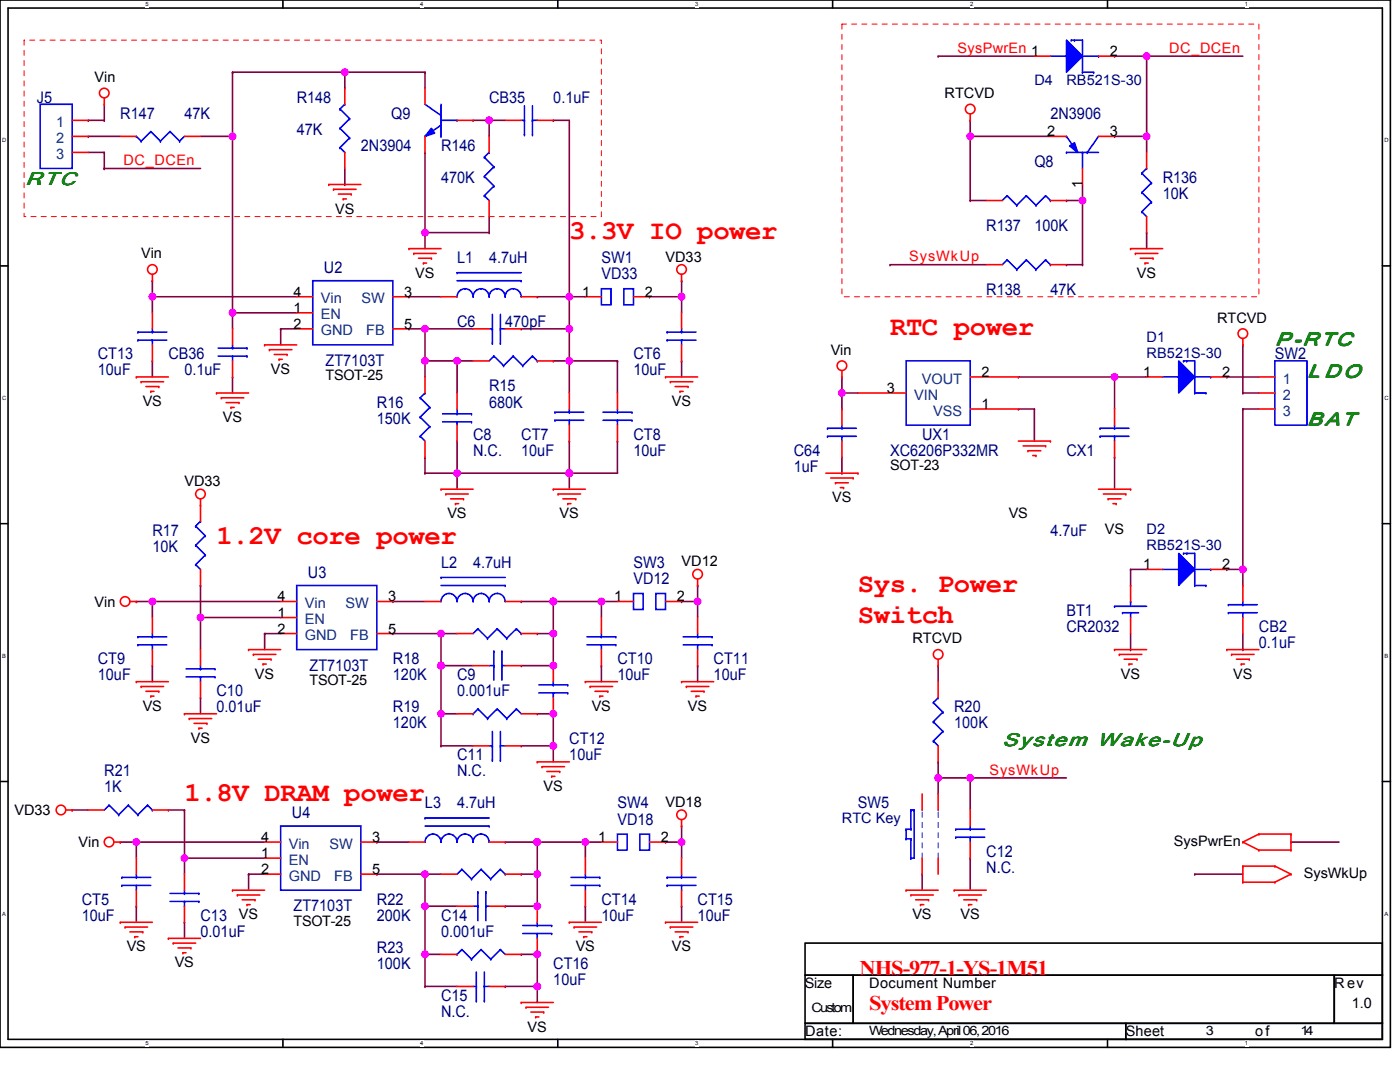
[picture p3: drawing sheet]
<svg xmlns="http://www.w3.org/2000/svg" width="279mm" height="216mm" viewBox="0 0 279 216" stroke-linecap="round" stroke-linejoin="round" font-family="sans-serif">
<defs><g id="words">
<g font-size="5.4" fill="#f00">
<text x="113.6" y="47.7">3.3V IO power</text>
<text x="177.6" y="66.9">RTC power</text>
<text x="43.2" y="108.5">1.2V core power</text>
<text x="171.2" y="118.1">Sys. Power</text>
<text x="171.2" y="124.3">Switch</text>
<text x="36.8" y="159.8">1.8V DRAM power</text>
</g>
<g font-size="4.2" fill="#f00">
<text x="171.5" y="194.5">NHS-977-1-YS-1M51</text>
<text x="173.5" y="201.5">System Power</text>
</g>
<g font-size="3.8" fill="#008000">
<text x="5.1" y="36.9">RTC</text>
<text x="254.4" y="68.9">P -RTC</text>
<text x="260.8" y="75.3">L DO</text>
<text x="260.8" y="84.9">B AT</text>
<text x="200" y="148.9">System Wake-Up</text>
</g>
<g font-size="3.2" fill="#000080">
<text x="7.4" y="20.5">J5</text>
<text x="24" y="23.7">R147</text>
<text x="36.8" y="23.7">47K</text>
<text x="59.2" y="20.5">R148</text>
<text x="78.1" y="23.7">Q9</text>
<text x="97.6" y="20.5">CB35</text>
<text x="110.4" y="20.5">0.1uF</text>
<text x="209.6" y="23.7">2N3906</text>
<text x="59.2" y="26.9">47K</text>
<text x="72" y="30.1">2N3904</text>
<text x="88" y="30.1">R146</text>
<text x="206.4" y="33.3">Q8</text>
<text x="88" y="36.5">470K</text>
<text x="232" y="36.5">R136</text>
<text x="232" y="39.7">10K</text>
<text x="196.8" y="46.1">R137</text>
<text x="206.4" y="46.1">100K</text>
<text x="91.2" y="52.5">L1</text>
<text x="97.6" y="52.5">4.7uH</text>
<text x="120" y="52.5">SW1</text>
<text x="64.7" y="54.4">U2</text>
<text x="120" y="55.7">VD33</text>
<text x="196.8" y="58.9">R138</text>
<text x="209.6" y="58.9">47K</text>
<text x="91.2" y="65.3">C6</text>
<text x="100.8" y="65.3">470pF</text>
<text x="19.5" y="71.7">CT13</text>
<text x="33.6" y="71.7">CB36</text>
<text x="126.4" y="71.7">CT6</text>
<text x="254.4" y="71.7">SW2</text>
<text x="19.5" y="74.9">10uF</text>
<text x="36.8" y="74.9">0.1uF</text>
<text x="65" y="73">ZT7103T</text>
<text x="126.4" y="74.9">10uF</text>
<text x="75.2" y="81.3">R16</text>
<text x="97.6" y="78.1">R15</text>
<text x="97.6" y="81.3">680K</text>
<text x="75.2" y="84.5">150K</text>
<text x="94.4" y="87.7">C8</text>
<text x="104" y="87.7">CT7</text>
<text x="126.4" y="87.7">CT8</text>
<text x="184" y="87.7">UX1</text>
<text x="94.4" y="90.9">N.C.</text>
<text x="104" y="90.9">10uF</text>
<text x="126.4" y="90.9">10uF</text>
<text x="158.4" y="90.9">C64</text>
<text x="158.4" y="94.1">1uF</text>
<text x="177.6" y="90.9">XC6206P332MR</text>
<text x="212.8" y="90.9">CX1</text>
<text x="30.4" y="106.9">R17</text>
<text x="209.6" y="106.9">4.7uF</text>
<text x="30.4" y="110.1">10K</text>
<text x="88" y="113.3">L2</text>
<text x="94.4" y="113.3">4.7uH</text>
<text x="126.4" y="113.3">SW3</text>
<text x="61.5" y="115.2">U3</text>
<text x="126.4" y="116.5">VD12</text>
<text x="212.8" y="122.9">BT1</text>
<text x="212.8" y="126.1">CR2032</text>
<text x="251.2" y="126.1">CB2</text>
<text x="251.2" y="129.3">0.1uF</text>
<text x="19.5" y="132.5">CT9</text>
<text x="19.5" y="135.7">10uF</text>
<text x="61.8" y="133.8">ZT7103T</text>
<text x="78.4" y="132.5">R18</text>
<text x="78.4" y="135.7">120K</text>
<text x="91.2" y="135.7">C9</text>
<text x="123.2" y="132.5">CT10</text>
<text x="123.2" y="135.7">10uF</text>
<text x="142.4" y="132.5">CT11</text>
<text x="142.4" y="135.7">10uF</text>
<text x="43.2" y="138.9">C10</text>
<text x="43.2" y="142.1">0.01uF</text>
<text x="78.4" y="142.1">R19</text>
<text x="91.2" y="138.9">0.001uF</text>
<text x="190.4" y="142.1">R20</text>
<text x="78.4" y="145.3">120K</text>
<text x="113.6" y="148.5">CT12</text>
<text x="190.4" y="145.3">100K</text>
<text x="20.8" y="154.9">R21</text>
<text x="91.2" y="151.7">C11</text>
<text x="91.2" y="154.9">N.C.</text>
<text x="113.6" y="151.7">10uF</text>
<text x="20.8" y="158.1">1K</text>
<text x="84.8" y="161.3">L3</text>
<text x="91.2" y="161.3">4.7uH</text>
<text x="123.2" y="161.3">SW4</text>
<text x="171.2" y="161.3">SW5</text>
<text x="58.3" y="163.2">U4</text>
<text x="123.2" y="164.5">VD18</text>
<text x="196.8" y="170.9">C12</text>
<text x="196.8" y="174.1">N.C.</text>
<text x="16.3" y="180.5">CT5</text>
<text x="16.3" y="183.7">10uF</text>
<text x="40" y="183.7">C13</text>
<text x="58.6" y="181.8">ZT7103T</text>
<text x="75.2" y="180.5">R22</text>
<text x="75.2" y="183.7">200K</text>
<text x="88" y="183.7">C14</text>
<text x="120" y="180.5">CT14</text>
<text x="120" y="183.7">10uF</text>
<text x="139.2" y="180.5">CT15</text>
<text x="139.2" y="183.7">10uF</text>
<text x="40" y="186.9">0.01uF</text>
<text x="75.2" y="190.1">R23</text>
<text x="88" y="186.9">0.001uF</text>
<text x="75.2" y="193.3">100K</text>
<text x="110.4" y="193.3">CT16</text>
<text x="110.4" y="196.5">10uF</text>
<text x="88" y="199.7">C15</text>
<text x="88" y="202.9">N.C.</text>
</g>
<g font-size="2.9" fill="#f00">
<text x="191.1" y="10.6">SysPwrEn 1</text>
<text x="233.3" y="10.6">DC_DCEn</text>
<text x="24.7" y="33">DC_DCEn</text>
<text x="181.5" y="52.2">SysWkUp</text>
<text x="197.5" y="154.6">SysWkUp</text>
</g>
<g font-size="2.9">
<text x="221.5" y="11.2">2</text>
<text x="18.9" y="16.4">Vin</text>
<text x="188.5" y="19.6">RTCVD</text>
<text x="209" y="27.2">2</text>
<text x="221.5" y="27.2">3</text>
<text x="216" y="37.5" transform="rotate(-90 216 37.5)">1</text>
<text x="66.9" y="42.6">VS</text>
<text x="28.2" y="51.6">Vin</text>
<text x="132.8" y="52.2">VD33</text>
<text x="58.6" y="59.2">4</text>
<text x="80.7" y="59.2">3</text>
<text x="82.9" y="55.4">VS</text>
<text x="116.2" y="59.2">1</text>
<text x="128.7" y="59.2">2</text>
<text x="226.9" y="55.4">VS</text>
<text x="58.6" y="62.4">1</text>
<text x="58.6" y="65.6">2</text>
<text x="80.7" y="65.6">5</text>
<text x="242.9" y="64.4">RTCVD</text>
<text x="165.8" y="70.8">Vin</text>
<text x="54.1" y="74.6">VS</text>
<text x="65" y="75.9">TSOT-25</text>
<text x="195.9" y="75.2">2</text>
<text x="228.2" y="75.2">1</text>
<text x="243.9" y="75.2">2</text>
<text x="28.5" y="81">VS</text>
<text x="134.1" y="81">VS</text>
<text x="177" y="78.4">3</text>
<text x="195.9" y="81.6">1</text>
<text x="44.5" y="84.2">VS</text>
<text x="177.6" y="93.8">SOT-23</text>
<text x="36.8" y="97">VD33</text>
<text x="166.1" y="100.2">VS</text>
<text x="89.3" y="103.4">VS</text>
<text x="111.7" y="103.4">VS</text>
<text x="201.3" y="103.4">VS</text>
<text x="220.5" y="106.6">VS</text>
<text x="136" y="113">VD12</text>
<text x="228.2" y="113.6">1</text>
<text x="243.9" y="113.6">2</text>
<text x="18.9" y="121">Vin</text>
<text x="55.4" y="123.2">1</text>
<text x="55.4" y="120">4</text>
<text x="77.5" y="120">3</text>
<text x="122.6" y="120">1</text>
<text x="135.1" y="120">2</text>
<text x="55.4" y="126.4">2</text>
<text x="77.5" y="126.4">5</text>
<text x="182.1" y="128.4">RTCVD</text>
<text x="50.9" y="135.4">VS</text>
<text x="61.8" y="136.7">TSOT-25</text>
<text x="223.7" y="135.4">VS</text>
<text x="246.1" y="135.4">VS</text>
<text x="28.5" y="141.8">VS</text>
<text x="118.1" y="141.8">VS</text>
<text x="137.3" y="141.8">VS</text>
<text x="38.1" y="148.2">VS</text>
<text x="108.5" y="157.8">VS</text>
<text x="132.8" y="161">VD18</text>
<text x="2.9" y="162.6">VD33</text>
<text x="15.7" y="169">Vin</text>
<text x="52.2" y="171.2">1</text>
<text x="52.2" y="168">4</text>
<text x="74.3" y="168">3</text>
<text x="119.4" y="168">1</text>
<text x="131.9" y="168">2</text>
<text x="234.3" y="168.7">SysPwrEn</text>
<text x="52.2" y="174.4">2</text>
<text x="74.3" y="174.4">5</text>
<text x="260.2" y="175.1">SysWkUp</text>
<text x="47.7" y="183.4">VS</text>
<text x="58.6" y="184.7">TSOT-25</text>
<text x="182.1" y="183.4">VS</text>
<text x="191.7" y="183.4">VS</text>
<text x="25.3" y="189.8">VS</text>
<text x="114.9" y="189.8">VS</text>
<text x="134.1" y="189.8">VS</text>
<text x="34.9" y="193">VS</text>
<text x="160.6" y="197.2">Size</text>
<text x="173.5" y="197.2">Document Number</text>
<text x="266.3" y="197.2">Rev</text>
<text x="269.8" y="201">1.0</text>
<text x="105.3" y="205.8">VS</text>
<text x="160.7" y="206.8">Date:</text>
<text x="224.7" y="206.8">Sheet</text>
<text x="250.5" y="206.8">of</text>
</g>
<g font-size="2.9" fill="#000080">
<text x="206.4" y="17">D4</text>
<text x="212.8" y="17">RB521S-30</text>
<text x="228.8" y="68.2">D1</text>
<text x="228.8" y="71.4">RB521S-30</text>
<text x="228.8" y="106.6">D2</text>
<text x="228.8" y="109.8">RB521S-30</text>
<text x="168" y="164.2">RTC Key</text>
</g>
<g font-size="2.9" fill="#004080">
<text x="11.2" y="25.3">1</text>
<text x="11.2" y="28.5">2</text>
<text x="11.2" y="31.7">3</text>
<text x="64" y="63.7">EN</text>
<text x="64" y="60.5">Vin</text>
<text x="72.1" y="60.5">SW</text>
<text x="64" y="66.9">GND</text>
<text x="73.1" y="66.9">FB</text>
<text x="184" y="76.5">VOUT</text>
<text x="256" y="76.5">1</text>
<text x="182.4" y="79.7">VIN</text>
<text x="186.2" y="82.9">VSS</text>
<text x="256" y="79.7">2</text>
<text x="256" y="82.9">3</text>
<text x="60.8" y="124.5">EN</text>
<text x="60.8" y="121.3">Vin</text>
<text x="68.9" y="121.3">SW</text>
<text x="60.8" y="127.7">GND</text>
<text x="69.9" y="127.7">FB</text>
<text x="57.6" y="172.5">EN</text>
<text x="57.6" y="169.3">Vin</text>
<text x="65.7" y="169.3">SW</text>
<text x="57.6" y="175.7">GND</text>
<text x="66.7" y="175.7">FB</text>
</g>
<g font-size="2.6">
<text x="161.9" y="202">Custom</text>
<text x="173.5" y="206.5">Wednesday, April 06, 2016</text>
<text x="240.7" y="206.5">3</text>
<text x="259.6" y="206.5">14</text>
</g>
<g font-size="1.1">
<text x="29" y="1.2">5</text>
<text x="83.9" y="1.2">4</text>
<text x="138.7" y="1.2">3</text>
<text x="193.6" y="1.2">2</text>
<text x="248.5" y="1.2">1</text>
<text x=".4" y="28.4">D</text>
<text x="276.3" y="28.4">D</text>
<text x=".4" y="79.8">C</text>
<text x="276.3" y="79.8">C</text>
<text x=".4" y="131.2">B</text>
<text x="276.3" y="131.2">B</text>
<text x=".4" y="182.7">A</text>
<text x="276.3" y="182.7">A</text>
<text x="29" y="208.6">5</text>
<text x="83.9" y="208.6">4</text>
<text x="138.7" y="208.6">3</text>
<text x="193.6" y="208.6">2</text>
<text x="248.5" y="208.6">1</text>
</g>
</g></defs>
<path d="M0 0h277.5v209h-277.5zM1.6 1.6h274.3v205.8h-274.3z" fill="none" stroke="#000" stroke-width=".32"/>
<g fill="#fff">
<path d="M29 .2h.7v1.2h-.7z"/>
<path d="M29 207.6h.7v1.2h-.7z"/>
</g>
<path d="M56.5 0v1.6M56.5 207.4v1.6" fill="none" stroke="#000" stroke-width=".32"/>
<g fill="#fff">
<path d="M83.9 .2h.6v1.2h-.6z"/>
<path d="M83.9 207.6h.6v1.2h-.6z"/>
</g>
<path d="M111.3 0v1.6M111.3 207.4v1.6" fill="none" stroke="#000" stroke-width=".32"/>
<g fill="#fff">
<path d="M138.7 .2h.7v1.2h-.7z"/>
<path d="M138.7 207.6h.7v1.2h-.7z"/>
</g>
<path d="M166.2 0v1.6M166.2 207.4v1.6" fill="none" stroke="#000" stroke-width=".32"/>
<g fill="#fff">
<path d="M193.6 .2h.6v1.2h-.6z"/>
<path d="M193.6 207.6h.6v1.2h-.6z"/>
</g>
<path d="M221 0v1.6M221 207.4v1.6" fill="none" stroke="#000" stroke-width=".32"/>
<g fill="#fff">
<path d="M248.5 .2h.6v1.2h-.6z"/>
<path d="M248.5 207.6h.6v1.2h-.6z"/>
<path d="M.4 27.3h.8v1.3h-.8z"/>
<path d="M276.3 27.3h.8v1.3h-.8z"/>
<path d="M.4 78.8h.8v1.2h-.8z"/>
<path d="M276.3 78.8h.8v1.2h-.8z"/>
</g>
<path d="M0 53h1.6M275.9 53h1.6" fill="none" stroke="#000" stroke-width=".32"/>
<g fill="#fff">
<path d="M.4 130.2h.8v1.3h-.8z"/>
<path d="M276.3 130.2h.7v1.3h-.7z"/>
</g>
<path d="M0 104.5h1.6M275.9 104.5h1.6" fill="none" stroke="#000" stroke-width=".32"/>
<g fill="#fff">
<path d="M.4 181.7h.8v1.2h-.8z"/>
<path d="M276.3 181.7h.7v1.2h-.7z"/>
</g>
<path d="M0 155.9h1.6M275.9 155.9h1.6" fill="none" stroke="#000" stroke-width=".32"/>
<path d="M225.6 113.6h3.2" fill="none" stroke="#800040" stroke-width=".32"/>
<circle cx="225.6" cy="113.6" r=".16" fill="#800040"/>
<path d="M225.6 113.6v3.2" fill="none" stroke="#800040" stroke-width=".32"/>
<circle cx="225.6" cy="116.8" r=".16" fill="#800040"/>
<path d="M225.6 126.4v3.2" fill="none" stroke="#800040" stroke-width=".32"/>
<circle cx="225.6" cy="129.6" r=".16" fill="#800040"/>
<path d="M244.8 113.6h3.2" fill="none" stroke="#800040" stroke-width=".32"/>
<circle cx="244.8" cy="113.6" r=".16" fill="#800040"/>
<path d="M248 113.6v3.2" fill="none" stroke="#800040" stroke-width=".32"/>
<circle cx="248" cy="116.8" r=".16" fill="#800040"/>
<path d="M248 126.4v3.2" fill="none" stroke="#800040" stroke-width=".32"/>
<circle cx="248" cy="129.6" r=".16" fill="#800040"/>
<path d="M257.6 168h9.6" fill="none" stroke="#800040" stroke-width=".32"/>
<circle cx="257.6" cy="168" r=".16" fill="#800040"/>
<path d="M238.4 174.4h9.6" fill="none" stroke="#800040" stroke-width=".32"/>
<circle cx="238.4" cy="174.4" r=".16" fill="#800040"/>
<path d="M222.4 91.2v6.4" fill="none" stroke="#800040" stroke-width=".32"/>
<circle cx="222.4" cy="91.2" r=".16" fill="#800040"/>
<path d="M222.4 75.2v6.4" fill="none" stroke="#800040" stroke-width=".32"/>
<circle cx="222.4" cy="75.2" r=".16" fill="#800040"/>
<path d="M193.6 155.2h19.2" fill="none" stroke="#800040" stroke-width=".32"/>
<circle cx="193.6" cy="155.2" r=".16" fill="#800040"/>
<path d="M187.2 155.2h6.4" fill="none" stroke="#800040" stroke-width=".32"/>
<circle cx="187.2" cy="155.2" r=".16" fill="#800040"/>
<path d="M184 174.4v3.2" fill="none" stroke="#800040" stroke-width=".32"/>
<circle cx="184" cy="174.4" r=".16" fill="#800040"/>
<path d="M193.6 171.2v6.4" fill="none" stroke="#800040" stroke-width=".32"/>
<circle cx="193.6" cy="171.2" r=".16" fill="#800040"/>
<path d="M193.6 155.2v6.4" fill="none" stroke="#800040" stroke-width=".32"/>
<circle cx="193.6" cy="155.2" r=".16" fill="#800040"/>
<path d="M187.2 132.8v3.2" fill="none" stroke="#800040" stroke-width=".32"/>
<circle cx="187.2" cy="132.8" r=".16" fill="#800040"/>
<path d="M187.2 152v3.2" fill="none" stroke="#800040" stroke-width=".32"/>
<circle cx="187.2" cy="152" r=".16" fill="#800040"/>
<path d="M187.2 155.2v3.2" fill="none" stroke="#800040" stroke-width=".32"/>
<circle cx="187.2" cy="155.2" r=".16" fill="#800040"/>
<path d="M203.2 75.2h19.2" fill="none" stroke="#800040" stroke-width=".32"/>
<circle cx="203.2" cy="75.2" r=".16" fill="#800040"/>
<path d="M248 81.6v32" fill="none" stroke="#800040" stroke-width=".32"/>
<circle cx="248" cy="81.6" r=".16" fill="#800040"/>
<path d="M248 81.6h3.2" fill="none" stroke="#800040" stroke-width=".32"/>
<circle cx="248" cy="81.6" r=".16" fill="#800040"/>
<path d="M248 68.8v9.6" fill="none" stroke="#800040" stroke-width=".32"/>
<circle cx="248" cy="68.8" r=".16" fill="#800040"/>
<path d="M248 78.4h3.2" fill="none" stroke="#800040" stroke-width=".32"/>
<circle cx="248" cy="78.4" r=".16" fill="#800040"/>
<path d="M244.8 75.2h6.4" fill="none" stroke="#800040" stroke-width=".32"/>
<circle cx="244.8" cy="75.2" r=".16" fill="#800040"/>
<path d="M222.4 75.2h6.4" fill="none" stroke="#800040" stroke-width=".32"/>
<circle cx="222.4" cy="75.2" r=".16" fill="#800040"/>
<path d="M168 91.2v3.2" fill="none" stroke="#800040" stroke-width=".32"/>
<circle cx="168" cy="94.4" r=".16" fill="#800040"/>
<path d="M168 78.4h3.2" fill="none" stroke="#800040" stroke-width=".32"/>
<circle cx="168" cy="78.4" r=".16" fill="#800040"/>
<path d="M168 75.2v3.2" fill="none" stroke="#800040" stroke-width=".32"/>
<circle cx="168" cy="78.4" r=".16" fill="#800040"/>
<path d="M203.2 81.6h3.2" fill="none" stroke="#800040" stroke-width=".32"/>
<circle cx="203.2" cy="81.6" r=".16" fill="#800040"/>
<path d="M206.4 81.6v6.4" fill="none" stroke="#800040" stroke-width=".32"/>
<circle cx="206.4" cy="81.6" r=".16" fill="#800040"/>
<path d="M212.8 40h3.2" fill="none" stroke="#800040" stroke-width=".32"/>
<circle cx="212.8" cy="40" r=".16" fill="#800040"/>
<path d="M216 36.8v3.2" fill="none" stroke="#800040" stroke-width=".32"/>
<circle cx="216" cy="40" r=".16" fill="#800040"/>
<path d="M212.8 52.8h3.2" fill="none" stroke="#800040" stroke-width=".32"/>
<circle cx="212.8" cy="52.8" r=".16" fill="#800040"/>
<path d="M193.6 27.2h16" fill="none" stroke="#800040" stroke-width=".32"/>
<circle cx="193.6" cy="27.2" r=".16" fill="#800040"/>
<path d="M193.6 27.2v12.8" fill="none" stroke="#800040" stroke-width=".32"/>
<circle cx="193.6" cy="27.2" r=".16" fill="#800040"/>
<path d="M193.6 40h3.2" fill="none" stroke="#800040" stroke-width=".32"/>
<circle cx="193.6" cy="40" r=".16" fill="#800040"/>
<path d="M222.4 27.2h6.4" fill="none" stroke="#800040" stroke-width=".32"/>
<circle cx="222.4" cy="27.2" r=".16" fill="#800040"/>
<path d="M228.8 27.2v3.2" fill="none" stroke="#800040" stroke-width=".32"/>
<circle cx="228.8" cy="27.2" r=".16" fill="#800040"/>
<path d="M222.4 11.2h6.4" fill="none" stroke="#800040" stroke-width=".32"/>
<circle cx="222.4" cy="11.2" r=".16" fill="#800040"/>
<path d="M187.2 11.2h19.2" fill="none" stroke="#800040" stroke-width=".32"/>
<circle cx="187.2" cy="11.2" r=".16" fill="#800040"/>
<path d="M193.6 24v3.2" fill="none" stroke="#800040" stroke-width=".32"/>
<circle cx="193.6" cy="24" r=".16" fill="#800040"/>
<path d="M228.8 46.4v3.2" fill="none" stroke="#800040" stroke-width=".32"/>
<circle cx="228.8" cy="46.4" r=".16" fill="#800040"/>
<path d="M228.8 11.2h19.2" fill="none" stroke="#800040" stroke-width=".32"/>
<circle cx="228.8" cy="11.2" r=".16" fill="#800040"/>
<path d="M168 78.4v3.2" fill="none" stroke="#800040" stroke-width=".32"/>
<circle cx="168" cy="81.6" r=".16" fill="#800040"/>
<path d="M228.8 11.2v16" fill="none" stroke="#800040" stroke-width=".32"/>
<circle cx="228.8" cy="11.2" r=".16" fill="#800040"/>
<path d="M216 40v12.8" fill="none" stroke="#800040" stroke-width=".32"/>
<circle cx="216" cy="52.8" r=".16" fill="#800040"/>
<path d="M177.6 52.8h19.2" fill="none" stroke="#800040" stroke-width=".32"/>
<circle cx="177.6" cy="52.8" r=".16" fill="#800040"/>
<path d="M136 72v3.2" fill="none" stroke="#800040" stroke-width=".32"/>
<circle cx="136" cy="72" r=".16" fill="#800040"/>
<path d="M84.8 30.4v16" fill="none" stroke="#800040" stroke-width=".32"/>
<circle cx="84.8" cy="30.4" r=".16" fill="#800040"/>
<path d="M84.8 174.4h3.2" fill="none" stroke="#800040" stroke-width=".32"/>
<circle cx="84.8" cy="174.4" r=".16" fill="#800040"/>
<path d="M84.8 190.4v6.4" fill="none" stroke="#800040" stroke-width=".32"/>
<circle cx="84.8" cy="190.4" r=".16" fill="#800040"/>
<path d="M36.8 171.2v3.2" fill="none" stroke="#800040" stroke-width=".32"/>
<circle cx="36.8" cy="171.2" r=".16" fill="#800040"/>
<path d="M113.6 24v35.2" fill="none" stroke="#800040" stroke-width=".32"/>
<circle cx="113.6" cy="59.2" r=".16" fill="#800040"/>
<path d="M100.8 180.8h6.4" fill="none" stroke="#800040" stroke-width=".32"/>
<circle cx="100.8" cy="180.8" r=".16" fill="#800040"/>
<path d="M100.8 168h6.4" fill="none" stroke="#800040" stroke-width=".32"/>
<circle cx="100.8" cy="168" r=".16" fill="#800040"/>
<path d="M27.2 168h25.6" fill="none" stroke="#800040" stroke-width=".32"/>
<circle cx="27.2" cy="168" r=".16" fill="#800040"/>
<path d="M33.6 161.6h3.2" fill="none" stroke="#800040" stroke-width=".32"/>
<circle cx="33.6" cy="161.6" r=".16" fill="#800040"/>
<path d="M107.2 174.4v6.4" fill="none" stroke="#800040" stroke-width=".32"/>
<circle cx="107.2" cy="174.4" r=".16" fill="#800040"/>
<path d="M84.8 180.8h6.4" fill="none" stroke="#800040" stroke-width=".32"/>
<circle cx="84.8" cy="180.8" r=".16" fill="#800040"/>
<path d="M14.4 161.6h3.2" fill="none" stroke="#800040" stroke-width=".32"/>
<circle cx="14.4" cy="161.6" r=".16" fill="#800040"/>
<path d="M46.4 62.4h12.8" fill="none" stroke="#800040" stroke-width=".32"/>
<circle cx="46.4" cy="62.4" r=".16" fill="#800040"/>
<path d="M84.8 190.4h3.2" fill="none" stroke="#800040" stroke-width=".32"/>
<circle cx="84.8" cy="190.4" r=".16" fill="#800040"/>
<path d="M84.8 196.8h6.4" fill="none" stroke="#800040" stroke-width=".32"/>
<circle cx="84.8" cy="196.8" r=".16" fill="#800040"/>
<path d="M104 190.4h3.2" fill="none" stroke="#800040" stroke-width=".32"/>
<circle cx="104" cy="190.4" r=".16" fill="#800040"/>
<path d="M100.8 196.8h6.4" fill="none" stroke="#800040" stroke-width=".32"/>
<circle cx="100.8" cy="196.8" r=".16" fill="#800040"/>
<path d="M36.8 171.2h16" fill="none" stroke="#800040" stroke-width=".32"/>
<circle cx="36.8" cy="171.2" r=".16" fill="#800040"/>
<path d="M107.2 196.8v3.2" fill="none" stroke="#800040" stroke-width=".32"/>
<circle cx="107.2" cy="196.8" r=".16" fill="#800040"/>
<path d="M107.2 190.4v6.4" fill="none" stroke="#800040" stroke-width=".32"/>
<circle cx="107.2" cy="190.4" r=".16" fill="#800040"/>
<path d="M113.6 65.6v6.4" fill="none" stroke="#800040" stroke-width=".32"/>
<circle cx="113.6" cy="65.6" r=".16" fill="#800040"/>
<path d="M110.4 72h3.2" fill="none" stroke="#800040" stroke-width=".32"/>
<circle cx="110.4" cy="72" r=".16" fill="#800040"/>
<path d="M107.2 168v6.4" fill="none" stroke="#800040" stroke-width=".32"/>
<circle cx="107.2" cy="168" r=".16" fill="#800040"/>
<path d="M104 174.4h3.2" fill="none" stroke="#800040" stroke-width=".32"/>
<circle cx="104" cy="174.4" r=".16" fill="#800040"/>
<path d="M84.8 72h6.4" fill="none" stroke="#800040" stroke-width=".32"/>
<circle cx="84.8" cy="72" r=".16" fill="#800040"/>
<path d="M116.8 168h3.2" fill="none" stroke="#800040" stroke-width=".32"/>
<circle cx="116.8" cy="168" r=".16" fill="#800040"/>
<path d="M110.4 120h9.6" fill="none" stroke="#800040" stroke-width=".32"/>
<circle cx="110.4" cy="120" r=".16" fill="#800040"/>
<path d="M110.4 120v6.4" fill="none" stroke="#800040" stroke-width=".32"/>
<circle cx="110.4" cy="120" r=".16" fill="#800040"/>
<path d="M107.2 126.4h3.2" fill="none" stroke="#800040" stroke-width=".32"/>
<circle cx="107.2" cy="126.4" r=".16" fill="#800040"/>
<path d="M113.6 59.2v6.4" fill="none" stroke="#800040" stroke-width=".32"/>
<circle cx="113.6" cy="59.2" r=".16" fill="#800040"/>
<path d="M104 65.6h9.6" fill="none" stroke="#800040" stroke-width=".32"/>
<circle cx="104" cy="65.6" r=".16" fill="#800040"/>
<path d="M113.6 94.4h9.6" fill="none" stroke="#800040" stroke-width=".32"/>
<circle cx="113.6" cy="94.4" r=".16" fill="#800040"/>
<path d="M139.2 132.8v3.2" fill="none" stroke="#800040" stroke-width=".32"/>
<circle cx="139.2" cy="132.8" r=".16" fill="#800040"/>
<path d="M27.2 120h3.2" fill="none" stroke="#800040" stroke-width=".32"/>
<circle cx="27.2" cy="120" r=".16" fill="#800040"/>
<path d="M40 116.8v6.4" fill="none" stroke="#800040" stroke-width=".32"/>
<circle cx="40" cy="116.8" r=".16" fill="#800040"/>
<path d="M88 132.8v9.6" fill="none" stroke="#800040" stroke-width=".32"/>
<circle cx="88" cy="132.8" r=".16" fill="#800040"/>
<path d="M24 168h3.2" fill="none" stroke="#800040" stroke-width=".32"/>
<circle cx="24" cy="168" r=".16" fill="#800040"/>
<path d="M30.4 59.2h28.8" fill="none" stroke="#800040" stroke-width=".32"/>
<circle cx="30.4" cy="59.2" r=".16" fill="#800040"/>
<path d="M84.8 174.4v6.4" fill="none" stroke="#800040" stroke-width=".32"/>
<circle cx="84.8" cy="174.4" r=".16" fill="#800040"/>
<path d="M88 148.8h6.4" fill="none" stroke="#800040" stroke-width=".32"/>
<circle cx="88" cy="148.8" r=".16" fill="#800040"/>
<path d="M139.2 120v3.2" fill="none" stroke="#800040" stroke-width=".32"/>
<circle cx="139.2" cy="120" r=".16" fill="#800040"/>
<path d="M30.4 56v3.2" fill="none" stroke="#800040" stroke-width=".32"/>
<circle cx="30.4" cy="56" r=".16" fill="#800040"/>
<path d="M136 180.8v3.2" fill="none" stroke="#800040" stroke-width=".32"/>
<circle cx="136" cy="180.8" r=".16" fill="#800040"/>
<path d="M129.6 59.2h6.4" fill="none" stroke="#800040" stroke-width=".32"/>
<circle cx="129.6" cy="59.2" r=".16" fill="#800040"/>
<path d="M136 120h3.2" fill="none" stroke="#800040" stroke-width=".32"/>
<circle cx="136" cy="120" r=".16" fill="#800040"/>
<path d="M36.8 184v3.2" fill="none" stroke="#800040" stroke-width=".32"/>
<circle cx="36.8" cy="184" r=".16" fill="#800040"/>
<path d="M49.6 174.4h3.2" fill="none" stroke="#800040" stroke-width=".32"/>
<circle cx="49.6" cy="174.4" r=".16" fill="#800040"/>
<path d="M49.6 174.4v3.2" fill="none" stroke="#800040" stroke-width=".32"/>
<circle cx="49.6" cy="174.4" r=".16" fill="#800040"/>
<path d="M132.8 168h3.2" fill="none" stroke="#800040" stroke-width=".32"/>
<circle cx="132.8" cy="168" r=".16" fill="#800040"/>
<path d="M78.4 120h6.4" fill="none" stroke="#800040" stroke-width=".32"/>
<circle cx="78.4" cy="120" r=".16" fill="#800040"/>
<path d="M56 65.6v3.2" fill="none" stroke="#800040" stroke-width=".32"/>
<circle cx="56" cy="65.6" r=".16" fill="#800040"/>
<path d="M56 65.6h3.2" fill="none" stroke="#800040" stroke-width=".32"/>
<circle cx="56" cy="65.6" r=".16" fill="#800040"/>
<path d="M75.2 168h6.4" fill="none" stroke="#800040" stroke-width=".32"/>
<circle cx="75.2" cy="168" r=".16" fill="#800040"/>
<path d="M52.8 126.4h3.2" fill="none" stroke="#800040" stroke-width=".32"/>
<circle cx="52.8" cy="126.4" r=".16" fill="#800040"/>
<path d="M52.8 126.4v3.2" fill="none" stroke="#800040" stroke-width=".32"/>
<circle cx="52.8" cy="126.4" r=".16" fill="#800040"/>
<path d="M40 123.2v6.4" fill="none" stroke="#800040" stroke-width=".32"/>
<circle cx="40" cy="123.2" r=".16" fill="#800040"/>
<path d="M30.4 59.2v3.2" fill="none" stroke="#800040" stroke-width=".32"/>
<circle cx="30.4" cy="59.2" r=".16" fill="#800040"/>
<path d="M30.4 72v3.2" fill="none" stroke="#800040" stroke-width=".32"/>
<circle cx="30.4" cy="72" r=".16" fill="#800040"/>
<path d="M81.6 65.6h3.2" fill="none" stroke="#800040" stroke-width=".32"/>
<circle cx="81.6" cy="65.6" r=".16" fill="#800040"/>
<path d="M27.2 180.8v3.2" fill="none" stroke="#800040" stroke-width=".32"/>
<circle cx="27.2" cy="180.8" r=".16" fill="#800040"/>
<path d="M27.2 168v3.2" fill="none" stroke="#800040" stroke-width=".32"/>
<circle cx="27.2" cy="168" r=".16" fill="#800040"/>
<path d="M78.4 126.4h9.6" fill="none" stroke="#800040" stroke-width=".32"/>
<circle cx="78.4" cy="126.4" r=".16" fill="#800040"/>
<path d="M75.2 174.4h9.6" fill="none" stroke="#800040" stroke-width=".32"/>
<circle cx="75.2" cy="174.4" r=".16" fill="#800040"/>
<path d="M30.4 120h25.6" fill="none" stroke="#800040" stroke-width=".32"/>
<circle cx="30.4" cy="120" r=".16" fill="#800040"/>
<path d="M123.2 72v6.4" fill="none" stroke="#800040" stroke-width=".32"/>
<circle cx="123.2" cy="72" r=".16" fill="#800040"/>
<path d="M123.2 88v6.4" fill="none" stroke="#800040" stroke-width=".32"/>
<circle cx="123.2" cy="88" r=".16" fill="#800040"/>
<path d="M139.2 116.8v3.2" fill="none" stroke="#800040" stroke-width=".32"/>
<circle cx="139.2" cy="116.8" r=".16" fill="#800040"/>
<path d="M113.6 59.2h3.2" fill="none" stroke="#800040" stroke-width=".32"/>
<circle cx="113.6" cy="59.2" r=".16" fill="#800040"/>
<path d="M88 126.4v6.4" fill="none" stroke="#800040" stroke-width=".32"/>
<circle cx="88" cy="126.4" r=".16" fill="#800040"/>
<path d="M88 142.4v6.4" fill="none" stroke="#800040" stroke-width=".32"/>
<circle cx="88" cy="142.4" r=".16" fill="#800040"/>
<path d="M120 132.8v3.2" fill="none" stroke="#800040" stroke-width=".32"/>
<circle cx="120" cy="132.8" r=".16" fill="#800040"/>
<path d="M120 120v3.2" fill="none" stroke="#800040" stroke-width=".32"/>
<circle cx="120" cy="120" r=".16" fill="#800040"/>
<path d="M116.8 180.8v3.2" fill="none" stroke="#800040" stroke-width=".32"/>
<circle cx="116.8" cy="180.8" r=".16" fill="#800040"/>
<path d="M116.8 168v3.2" fill="none" stroke="#800040" stroke-width=".32"/>
<circle cx="116.8" cy="168" r=".16" fill="#800040"/>
<path d="M84.8 65.6h9.6" fill="none" stroke="#800040" stroke-width=".32"/>
<circle cx="84.8" cy="65.6" r=".16" fill="#800040"/>
<path d="M84.8 91.2v3.2" fill="none" stroke="#800040" stroke-width=".32"/>
<circle cx="84.8" cy="91.2" r=".16" fill="#800040"/>
<path d="M91.2 72v6.4" fill="none" stroke="#800040" stroke-width=".32"/>
<circle cx="91.2" cy="72" r=".16" fill="#800040"/>
<path d="M84.8 94.4h6.4" fill="none" stroke="#800040" stroke-width=".32"/>
<circle cx="84.8" cy="94.4" r=".16" fill="#800040"/>
<path d="M91.2 94.4v3.2" fill="none" stroke="#800040" stroke-width=".32"/>
<circle cx="91.2" cy="94.4" r=".16" fill="#800040"/>
<path d="M91.2 72h3.2" fill="none" stroke="#800040" stroke-width=".32"/>
<circle cx="91.2" cy="72" r=".16" fill="#800040"/>
<path d="M113.6 72v6.4" fill="none" stroke="#800040" stroke-width=".32"/>
<circle cx="113.6" cy="72" r=".16" fill="#800040"/>
<path d="M91.2 88v6.4" fill="none" stroke="#800040" stroke-width=".32"/>
<circle cx="91.2" cy="88" r=".16" fill="#800040"/>
<path d="M40 123.2h16" fill="none" stroke="#800040" stroke-width=".32"/>
<circle cx="40" cy="123.2" r=".16" fill="#800040"/>
<path d="M113.6 88v6.4" fill="none" stroke="#800040" stroke-width=".32"/>
<circle cx="113.6" cy="88" r=".16" fill="#800040"/>
<path d="M84.8 65.6v6.4" fill="none" stroke="#800040" stroke-width=".32"/>
<circle cx="84.8" cy="65.6" r=".16" fill="#800040"/>
<path d="M46.4 75.2v3.2" fill="none" stroke="#800040" stroke-width=".32"/>
<circle cx="46.4" cy="75.2" r=".16" fill="#800040"/>
<path d="M46.4 62.4v3.2" fill="none" stroke="#800040" stroke-width=".32"/>
<circle cx="46.4" cy="62.4" r=".16" fill="#800040"/>
<path d="M46.4 27.2v35.2" fill="none" stroke="#800040" stroke-width=".32"/>
<circle cx="46.4" cy="27.2" r=".16" fill="#800040"/>
<path d="M136 56v3.2" fill="none" stroke="#800040" stroke-width=".32"/>
<circle cx="136" cy="56" r=".16" fill="#800040"/>
<path d="M107.2 168h9.6" fill="none" stroke="#800040" stroke-width=".32"/>
<circle cx="107.2" cy="168" r=".16" fill="#800040"/>
<path d="M84.8 180.8v9.6" fill="none" stroke="#800040" stroke-width=".32"/>
<circle cx="84.8" cy="180.8" r=".16" fill="#800040"/>
<path d="M97.6 24h3.2" fill="none" stroke="#800040" stroke-width=".32"/>
<circle cx="97.6" cy="24" r=".16" fill="#800040"/>
<path d="M97.6 24v3.2" fill="none" stroke="#800040" stroke-width=".32"/>
<circle cx="97.6" cy="24" r=".16" fill="#800040"/>
<path d="M94.4 24h3.2" fill="none" stroke="#800040" stroke-width=".32"/>
<circle cx="94.4" cy="24" r=".16" fill="#800040"/>
<path d="M84.8 46.4v3.2" fill="none" stroke="#800040" stroke-width=".32"/>
<circle cx="84.8" cy="46.4" r=".16" fill="#800040"/>
<path d="M97.6 43.2v3.2" fill="none" stroke="#800040" stroke-width=".32"/>
<circle cx="97.6" cy="46.4" r=".16" fill="#800040"/>
<path d="M84.8 46.4h12.8" fill="none" stroke="#800040" stroke-width=".32"/>
<circle cx="84.8" cy="46.4" r=".16" fill="#800040"/>
<path d="M30.4 132.8v3.2" fill="none" stroke="#800040" stroke-width=".32"/>
<circle cx="30.4" cy="132.8" r=".16" fill="#800040"/>
<path d="M68.8 33.6v3.2" fill="none" stroke="#800040" stroke-width=".32"/>
<circle cx="68.8" cy="36.8" r=".16" fill="#800040"/>
<path d="M84.8 14.4v3.2" fill="none" stroke="#800040" stroke-width=".32"/>
<circle cx="84.8" cy="14.4" r=".16" fill="#800040"/>
<path d="M68.8 14.4h16" fill="none" stroke="#800040" stroke-width=".32"/>
<circle cx="68.8" cy="14.4" r=".16" fill="#800040"/>
<path d="M68.8 14.4v3.2" fill="none" stroke="#800040" stroke-width=".32"/>
<circle cx="68.8" cy="17.6" r=".16" fill="#800040"/>
<path d="M110.4 24h3.2" fill="none" stroke="#800040" stroke-width=".32"/>
<circle cx="110.4" cy="24" r=".16" fill="#800040"/>
<path d="M46.4 14.4h22.4" fill="none" stroke="#800040" stroke-width=".32"/>
<circle cx="46.4" cy="14.4" r=".16" fill="#800040"/>
<path d="M36.8 161.6v9.6" fill="none" stroke="#800040" stroke-width=".32"/>
<circle cx="36.8" cy="161.6" r=".16" fill="#800040"/>
<path d="M136 164.8v3.2" fill="none" stroke="#800040" stroke-width=".32"/>
<circle cx="136" cy="164.8" r=".16" fill="#800040"/>
<path d="M136 59.2v3.2" fill="none" stroke="#800040" stroke-width=".32"/>
<circle cx="136" cy="59.2" r=".16" fill="#800040"/>
<path d="M91.2 94.4h22.4" fill="none" stroke="#800040" stroke-width=".32"/>
<circle cx="91.2" cy="94.4" r=".16" fill="#800040"/>
<path d="M113.6 72h9.6" fill="none" stroke="#800040" stroke-width=".32"/>
<circle cx="113.6" cy="72" r=".16" fill="#800040"/>
<path d="M30.4 120v3.2" fill="none" stroke="#800040" stroke-width=".32"/>
<circle cx="30.4" cy="120" r=".16" fill="#800040"/>
<path d="M88 126.4h3.2" fill="none" stroke="#800040" stroke-width=".32"/>
<circle cx="88" cy="126.4" r=".16" fill="#800040"/>
<path d="M113.6 94.4v3.2" fill="none" stroke="#800040" stroke-width=".32"/>
<circle cx="113.6" cy="94.4" r=".16" fill="#800040"/>
<path d="M84.8 72v3.2" fill="none" stroke="#800040" stroke-width=".32"/>
<circle cx="84.8" cy="72" r=".16" fill="#800040"/>
<path d="M81.6 59.2h6.4" fill="none" stroke="#800040" stroke-width=".32"/>
<circle cx="81.6" cy="59.2" r=".16" fill="#800040"/>
<path d="M104 120h6.4" fill="none" stroke="#800040" stroke-width=".32"/>
<circle cx="104" cy="120" r=".16" fill="#800040"/>
<path d="M120 120h3.2" fill="none" stroke="#800040" stroke-width=".32"/>
<circle cx="120" cy="120" r=".16" fill="#800040"/>
<path d="M110.4 126.4v6.4" fill="none" stroke="#800040" stroke-width=".32"/>
<circle cx="110.4" cy="126.4" r=".16" fill="#800040"/>
<path d="M40 139.2v3.2" fill="none" stroke="#800040" stroke-width=".32"/>
<circle cx="40" cy="139.2" r=".16" fill="#800040"/>
<path d="M107.2 59.2h6.4" fill="none" stroke="#800040" stroke-width=".32"/>
<circle cx="107.2" cy="59.2" r=".16" fill="#800040"/>
<path d="M104 148.8h6.4" fill="none" stroke="#800040" stroke-width=".32"/>
<circle cx="104" cy="148.8" r=".16" fill="#800040"/>
<path d="M110.4 148.8v3.2" fill="none" stroke="#800040" stroke-width=".32"/>
<circle cx="110.4" cy="148.8" r=".16" fill="#800040"/>
<path d="M110.4 142.4v6.4" fill="none" stroke="#800040" stroke-width=".32"/>
<circle cx="110.4" cy="142.4" r=".16" fill="#800040"/>
<path d="M107.2 142.4h3.2" fill="none" stroke="#800040" stroke-width=".32"/>
<circle cx="107.2" cy="142.4" r=".16" fill="#800040"/>
<path d="M88 132.8h6.4" fill="none" stroke="#800040" stroke-width=".32"/>
<circle cx="88" cy="132.8" r=".16" fill="#800040"/>
<path d="M104 132.8h6.4" fill="none" stroke="#800040" stroke-width=".32"/>
<circle cx="104" cy="132.8" r=".16" fill="#800040"/>
<path d="M136 168v3.2" fill="none" stroke="#800040" stroke-width=".32"/>
<circle cx="136" cy="168" r=".16" fill="#800040"/>
<path d="M88 142.4h3.2" fill="none" stroke="#800040" stroke-width=".32"/>
<circle cx="88" cy="142.4" r=".16" fill="#800040"/>
<path d="M20.8 20.8v3.2" fill="none" stroke="#800040" stroke-width=".32"/>
<circle cx="20.8" cy="24" r=".16" fill="#800040"/>
<path d="M17.6 24h3.2" fill="none" stroke="#800040" stroke-width=".32"/>
<circle cx="17.6" cy="24" r=".16" fill="#800040"/>
<path d="M20.8 33.6h19.2" fill="none" stroke="#800040" stroke-width=".32"/>
<circle cx="20.8" cy="33.6" r=".16" fill="#800040"/>
<path d="M17.6 30.4h3.2" fill="none" stroke="#800040" stroke-width=".32"/>
<circle cx="20.8" cy="30.4" r=".16" fill="#800040"/>
<path d="M20.8 30.4v3.2" fill="none" stroke="#800040" stroke-width=".32"/>
<circle cx="20.8" cy="33.6" r=".16" fill="#800040"/>
<path d="M40 27.2h6.4" fill="none" stroke="#800040" stroke-width=".32"/>
<circle cx="46.4" cy="27.2" r=".16" fill="#800040"/>
<path d="M46.4 14.4v12.8" fill="none" stroke="#800040" stroke-width=".32"/>
<circle cx="46.4" cy="14.4" r=".16" fill="#800040"/>
<path d="M17.6 27.2h6.4" fill="none" stroke="#800040" stroke-width=".32"/>
<circle cx="17.6" cy="27.2" r=".16" fill="#800040"/>
<path d="M251.2 166.4h6.4" fill="none" stroke="#f00" stroke-width=".32"/>
<circle cx="251.2" cy="166.4" r=".16" fill="#f00"/>
<path d="M251.2 166.4l-3.2 1.6" fill="none" stroke="#f00" stroke-width=".32"/>
<circle cx="248" cy="168" r=".16" fill="#f00"/>
<path d="M248 168l3.2 1.6" fill="none" stroke="#f00" stroke-width=".32"/>
<circle cx="251.2" cy="169.6" r=".16" fill="#f00"/>
<path d="M251.2 169.6h6.4" fill="none" stroke="#f00" stroke-width=".32"/>
<circle cx="257.6" cy="169.6" r=".16" fill="#f00"/>
<path d="M257.6 166.4v3.2" fill="none" stroke="#f00" stroke-width=".32"/>
<circle cx="257.6" cy="166.4" r=".16" fill="#f00"/>
<path d="M248 172.8h6.4" fill="none" stroke="#f00" stroke-width=".32"/>
<circle cx="254.4" cy="172.8" r=".16" fill="#f00"/>
<path d="M254.4 172.8l3.2 1.6" fill="none" stroke="#f00" stroke-width=".32"/>
<circle cx="257.6" cy="174.4" r=".16" fill="#f00"/>
<path d="M257.6 174.4l-3.2 1.6" fill="none" stroke="#f00" stroke-width=".32"/>
<circle cx="254.4" cy="176" r=".16" fill="#f00"/>
<path d="M248 176h6.4" fill="none" stroke="#f00" stroke-width=".32"/>
<circle cx="248" cy="176" r=".16" fill="#f00"/>
<path d="M248 172.8v3.2" fill="none" stroke="#f00" stroke-width=".32"/>
<circle cx="248" cy="172.8" r=".16" fill="#f00"/>
<path d="M222.4 129.6h6.4" fill="none" stroke="#f00" stroke-width=".32"/>
<circle cx="222.4" cy="129.6" r=".16" fill="#f00"/>
<path d="M223.4 130.6h4.5" fill="none" stroke="#f00" stroke-width=".32"/>
<circle cx="223.4" cy="130.6" r=".16" fill="#f00"/>
<path d="M224.4 131.5h2.5" fill="none" stroke="#f00" stroke-width=".32"/>
<circle cx="226.9" cy="131.5" r=".16" fill="#f00"/>
<path d="M225.3 132.5h.7" fill="none" stroke="#f00" stroke-width=".32"/>
<circle cx="225.3" cy="132.5" r=".16" fill="#f00"/>
<path d="M244.8 129.6h6.4" fill="none" stroke="#f00" stroke-width=".32"/>
<circle cx="244.8" cy="129.6" r=".16" fill="#f00"/>
<path d="M245.8 130.6h4.5" fill="none" stroke="#f00" stroke-width=".32"/>
<circle cx="245.8" cy="130.6" r=".16" fill="#f00"/>
<path d="M246.8 131.5h2.5" fill="none" stroke="#f00" stroke-width=".32"/>
<circle cx="249.3" cy="131.5" r=".16" fill="#f00"/>
<path d="M247.7 132.5h.7" fill="none" stroke="#f00" stroke-width=".32"/>
<circle cx="247.7" cy="132.5" r=".16" fill="#f00"/>
<path d="M203.2 88h6.4" fill="none" stroke="#f00" stroke-width=".32"/>
<circle cx="209.6" cy="88" r=".16" fill="#f00"/>
<path d="M204.2 89h4.5" fill="none" stroke="#f00" stroke-width=".32"/>
<circle cx="208.7" cy="89" r=".16" fill="#f00"/>
<path d="M205.1 89.9h2.6" fill="none" stroke="#f00" stroke-width=".32"/>
<circle cx="205.1" cy="89.9" r=".16" fill="#f00"/>
<path d="M206.1 90.9h.7" fill="none" stroke="#f00" stroke-width=".32"/>
<circle cx="206.8" cy="90.9" r=".16" fill="#f00"/>
<path d="M190.4 177.6h6.4" fill="none" stroke="#f00" stroke-width=".32"/>
<circle cx="190.4" cy="177.6" r=".16" fill="#f00"/>
<path d="M191.4 178.6h4.5" fill="none" stroke="#f00" stroke-width=".32"/>
<circle cx="191.4" cy="178.6" r=".16" fill="#f00"/>
<path d="M192.3 179.5h2.6" fill="none" stroke="#f00" stroke-width=".32"/>
<circle cx="194.9" cy="179.5" r=".16" fill="#f00"/>
<path d="M193.3 180.5h.6" fill="none" stroke="#f00" stroke-width=".32"/>
<circle cx="193.3" cy="180.5" r=".16" fill="#f00"/>
<path d="M180.8 177.6h6.4" fill="none" stroke="#f00" stroke-width=".32"/>
<circle cx="180.8" cy="177.6" r=".16" fill="#f00"/>
<path d="M181.8 178.6h4.5" fill="none" stroke="#f00" stroke-width=".32"/>
<circle cx="181.8" cy="178.6" r=".16" fill="#f00"/>
<path d="M182.7 179.5h2.6" fill="none" stroke="#f00" stroke-width=".32"/>
<circle cx="185.3" cy="179.5" r=".16" fill="#f00"/>
<path d="M183.7 180.5h.6" fill="none" stroke="#f00" stroke-width=".32"/>
<circle cx="183.7" cy="180.5" r=".16" fill="#f00"/>
<path d="M187.2 131.5v1.3" fill="none" stroke="#f00" stroke-width=".32"/>
<circle cx="187.2" cy="132.8" r=".16" fill="#f00"/>
<g fill="none" stroke="#f00" stroke-width=".32">
<path d="M219.2 97.6h6.4"/>
<circle cx="187.2" cy="130.6" r=".96"/>
</g>
<circle cx="225.6" cy="97.6" r=".16" fill="#f00"/>
<path d="M220.2 98.6h4.5" fill="none" stroke="#f00" stroke-width=".32"/>
<circle cx="224.7" cy="98.6" r=".16" fill="#f00"/>
<path d="M221.2 99.5h2.5" fill="none" stroke="#f00" stroke-width=".32"/>
<circle cx="221.2" cy="99.5" r=".16" fill="#f00"/>
<path d="M222.1 100.5h.7" fill="none" stroke="#f00" stroke-width=".32"/>
<circle cx="222.8" cy="100.5" r=".16" fill="#f00"/>
<path d="M168 73.9v1.3" fill="none" stroke="#f00" stroke-width=".32"/>
<circle cx="168" cy="75.2" r=".16" fill="#f00"/>
<g fill="none" stroke="#f00" stroke-width=".32">
<path d="M248 67.5v1.3"/>
<circle cx="168" cy="73" r=".96"/>
</g>
<circle cx="248" cy="68.8" r=".16" fill="#f00"/>
<g fill="none" stroke="#f00" stroke-width=".32">
<path d="M164.8 94.4h6.4"/>
<circle cx="248" cy="66.6" r=".96"/>
</g>
<circle cx="171.2" cy="94.4" r=".16" fill="#f00"/>
<path d="M165.8 95.4h4.5" fill="none" stroke="#f00" stroke-width=".32"/>
<circle cx="170.3" cy="95.4" r=".16" fill="#f00"/>
<path d="M166.7 96.3h2.6" fill="none" stroke="#f00" stroke-width=".32"/>
<circle cx="166.7" cy="96.3" r=".16" fill="#f00"/>
<path d="M167.7 97.3h.6" fill="none" stroke="#f00" stroke-width=".32"/>
<circle cx="168.3" cy="97.3" r=".16" fill="#f00"/>
<path d="M193.6 22.7v1.3" fill="none" stroke="#f00" stroke-width=".32"/>
<circle cx="193.6" cy="24" r=".16" fill="#f00"/>
<g fill="none" stroke="#f00" stroke-width=".32">
<path d="M225.6 49.6h6.4"/>
<circle cx="193.6" cy="21.8" r=".96"/>
</g>
<circle cx="225.6" cy="49.6" r=".16" fill="#f00"/>
<path d="M226.6 50.6h4.5" fill="none" stroke="#f00" stroke-width=".32"/>
<circle cx="226.6" cy="50.6" r=".16" fill="#f00"/>
<path d="M227.6 51.5h2.5" fill="none" stroke="#f00" stroke-width=".32"/>
<circle cx="230.1" cy="51.5" r=".16" fill="#f00"/>
<path d="M228.5 52.5h.7" fill="none" stroke="#f00" stroke-width=".32"/>
<circle cx="228.5" cy="52.5" r=".16" fill="#f00"/>
<path d="M136 163.5v1.3" fill="none" stroke="#f00" stroke-width=".32"/>
<circle cx="136" cy="164.8" r=".16" fill="#f00"/>
<g fill="none" stroke="#f00" stroke-width=".32">
<path d="M13.1 161.6h1.3"/>
<circle cx="136" cy="162.6" r=".96"/>
</g>
<circle cx="14.4" cy="161.6" r=".16" fill="#f00"/>
<g fill="none" stroke="#f00" stroke-width=".32">
<path d="M136 136h6.4"/>
<circle cx="12.2" cy="161.6" r=".96"/>
</g>
<circle cx="136" cy="136" r=".16" fill="#f00"/>
<path d="M137 137h4.5" fill="none" stroke="#f00" stroke-width=".32"/>
<circle cx="137" cy="137" r=".16" fill="#f00"/>
<path d="M137.9 137.9h2.6" fill="none" stroke="#f00" stroke-width=".32"/>
<circle cx="140.5" cy="137.9" r=".16" fill="#f00"/>
<path d="M138.9 138.9h.6" fill="none" stroke="#f00" stroke-width=".32"/>
<circle cx="138.9" cy="138.9" r=".16" fill="#f00"/>
<path d="M30.4 54.7v1.3" fill="none" stroke="#f00" stroke-width=".32"/>
<circle cx="30.4" cy="56" r=".16" fill="#f00"/>
<g fill="none" stroke="#f00" stroke-width=".32">
<path d="M22.7 168h1.3"/>
<circle cx="30.4" cy="53.8" r=".96"/>
</g>
<circle cx="24" cy="168" r=".16" fill="#f00"/>
<g fill="none" stroke="#f00" stroke-width=".32">
<path d="M25.9 120h1.3"/>
<circle cx="21.8" cy="168" r=".96"/>
</g>
<circle cx="27.2" cy="120" r=".16" fill="#f00"/>
<g fill="none" stroke="#f00" stroke-width=".32">
<path d="M110.4 97.6h6.4"/>
<circle cx="25" cy="120" r=".96"/>
</g>
<circle cx="110.4" cy="97.6" r=".16" fill="#f00"/>
<path d="M111.4 98.6h4.5" fill="none" stroke="#f00" stroke-width=".32"/>
<circle cx="111.4" cy="98.6" r=".16" fill="#f00"/>
<path d="M112.3 99.5h2.6" fill="none" stroke="#f00" stroke-width=".32"/>
<circle cx="114.9" cy="99.5" r=".16" fill="#f00"/>
<path d="M113.3 100.5h.6" fill="none" stroke="#f00" stroke-width=".32"/>
<circle cx="113.3" cy="100.5" r=".16" fill="#f00"/>
<path d="M132.8 75.2h6.4" fill="none" stroke="#f00" stroke-width=".32"/>
<circle cx="132.8" cy="75.2" r=".16" fill="#f00"/>
<path d="M133.8 76.2h4.5" fill="none" stroke="#f00" stroke-width=".32"/>
<circle cx="133.8" cy="76.2" r=".16" fill="#f00"/>
<path d="M134.7 77.1h2.6" fill="none" stroke="#f00" stroke-width=".32"/>
<circle cx="137.3" cy="77.1" r=".16" fill="#f00"/>
<path d="M135.7 78.1h.6" fill="none" stroke="#f00" stroke-width=".32"/>
<circle cx="135.7" cy="78.1" r=".16" fill="#f00"/>
<path d="M116.8 136h6.4" fill="none" stroke="#f00" stroke-width=".32"/>
<circle cx="116.8" cy="136" r=".16" fill="#f00"/>
<path d="M117.8 137h4.5" fill="none" stroke="#f00" stroke-width=".32"/>
<circle cx="117.8" cy="137" r=".16" fill="#f00"/>
<path d="M118.7 137.9h2.6" fill="none" stroke="#f00" stroke-width=".32"/>
<circle cx="121.3" cy="137.9" r=".16" fill="#f00"/>
<path d="M119.7 138.9h.6" fill="none" stroke="#f00" stroke-width=".32"/>
<circle cx="119.7" cy="138.9" r=".16" fill="#f00"/>
<path d="M113.6 184h6.4" fill="none" stroke="#f00" stroke-width=".32"/>
<circle cx="113.6" cy="184" r=".16" fill="#f00"/>
<path d="M114.6 185h4.5" fill="none" stroke="#f00" stroke-width=".32"/>
<circle cx="114.6" cy="185" r=".16" fill="#f00"/>
<path d="M115.5 185.9h2.6" fill="none" stroke="#f00" stroke-width=".32"/>
<circle cx="118.1" cy="185.9" r=".16" fill="#f00"/>
<path d="M116.5 186.9h.6" fill="none" stroke="#f00" stroke-width=".32"/>
<circle cx="116.5" cy="186.9" r=".16" fill="#f00"/>
<path d="M132.8 184h6.4" fill="none" stroke="#f00" stroke-width=".32"/>
<circle cx="132.8" cy="184" r=".16" fill="#f00"/>
<path d="M133.8 185h4.5" fill="none" stroke="#f00" stroke-width=".32"/>
<circle cx="133.8" cy="185" r=".16" fill="#f00"/>
<path d="M134.7 185.9h2.6" fill="none" stroke="#f00" stroke-width=".32"/>
<circle cx="137.3" cy="185.9" r=".16" fill="#f00"/>
<path d="M135.7 186.9h.6" fill="none" stroke="#f00" stroke-width=".32"/>
<circle cx="135.7" cy="186.9" r=".16" fill="#f00"/>
<path d="M104 200h6.4" fill="none" stroke="#f00" stroke-width=".32"/>
<circle cx="104" cy="200" r=".16" fill="#f00"/>
<path d="M105 201h4.5" fill="none" stroke="#f00" stroke-width=".32"/>
<circle cx="105" cy="201" r=".16" fill="#f00"/>
<path d="M105.9 201.9h2.6" fill="none" stroke="#f00" stroke-width=".32"/>
<circle cx="108.5" cy="201.9" r=".16" fill="#f00"/>
<path d="M106.9 202.9h.6" fill="none" stroke="#f00" stroke-width=".32"/>
<circle cx="106.9" cy="202.9" r=".16" fill="#f00"/>
<path d="M46.4 177.6h6.4" fill="none" stroke="#f00" stroke-width=".32"/>
<circle cx="46.4" cy="177.6" r=".16" fill="#f00"/>
<path d="M47.4 178.6h4.5" fill="none" stroke="#f00" stroke-width=".32"/>
<circle cx="47.4" cy="178.6" r=".16" fill="#f00"/>
<path d="M48.3 179.5h2.6" fill="none" stroke="#f00" stroke-width=".32"/>
<circle cx="50.9" cy="179.5" r=".16" fill="#f00"/>
<path d="M49.3 180.5h.6" fill="none" stroke="#f00" stroke-width=".32"/>
<circle cx="49.3" cy="180.5" r=".16" fill="#f00"/>
<path d="M33.6 187.2h6.4" fill="none" stroke="#f00" stroke-width=".32"/>
<circle cx="33.6" cy="187.2" r=".16" fill="#f00"/>
<path d="M34.6 188.2h4.5" fill="none" stroke="#f00" stroke-width=".32"/>
<circle cx="34.6" cy="188.2" r=".16" fill="#f00"/>
<path d="M35.5 189.1h2.6" fill="none" stroke="#f00" stroke-width=".32"/>
<circle cx="38.1" cy="189.1" r=".16" fill="#f00"/>
<path d="M36.5 190.1h.6" fill="none" stroke="#f00" stroke-width=".32"/>
<circle cx="36.5" cy="190.1" r=".16" fill="#f00"/>
<path d="M24 184h6.4" fill="none" stroke="#f00" stroke-width=".32"/>
<circle cx="24" cy="184" r=".16" fill="#f00"/>
<path d="M25 185h4.5" fill="none" stroke="#f00" stroke-width=".32"/>
<circle cx="25" cy="185" r=".16" fill="#f00"/>
<path d="M25.9 185.9h2.6" fill="none" stroke="#f00" stroke-width=".32"/>
<circle cx="28.5" cy="185.9" r=".16" fill="#f00"/>
<path d="M26.9 186.9h.6" fill="none" stroke="#f00" stroke-width=".32"/>
<circle cx="26.9" cy="186.9" r=".16" fill="#f00"/>
<path d="M107.2 152h6.4" fill="none" stroke="#f00" stroke-width=".32"/>
<circle cx="107.2" cy="152" r=".16" fill="#f00"/>
<path d="M108.2 153h4.5" fill="none" stroke="#f00" stroke-width=".32"/>
<circle cx="108.2" cy="153" r=".16" fill="#f00"/>
<path d="M109.1 153.9h2.6" fill="none" stroke="#f00" stroke-width=".32"/>
<circle cx="111.7" cy="153.9" r=".16" fill="#f00"/>
<path d="M110.1 154.9h.6" fill="none" stroke="#f00" stroke-width=".32"/>
<circle cx="110.1" cy="154.9" r=".16" fill="#f00"/>
<path d="M49.6 129.6h6.4" fill="none" stroke="#f00" stroke-width=".32"/>
<circle cx="49.6" cy="129.6" r=".16" fill="#f00"/>
<path d="M50.6 130.6h4.5" fill="none" stroke="#f00" stroke-width=".32"/>
<circle cx="50.6" cy="130.6" r=".16" fill="#f00"/>
<path d="M51.5 131.5h2.6" fill="none" stroke="#f00" stroke-width=".32"/>
<circle cx="54.1" cy="131.5" r=".16" fill="#f00"/>
<path d="M52.5 132.5h.6" fill="none" stroke="#f00" stroke-width=".32"/>
<circle cx="52.5" cy="132.5" r=".16" fill="#f00"/>
<path d="M36.8 142.4h6.4" fill="none" stroke="#f00" stroke-width=".32"/>
<circle cx="36.8" cy="142.4" r=".16" fill="#f00"/>
<path d="M37.8 143.4h4.5" fill="none" stroke="#f00" stroke-width=".32"/>
<circle cx="37.8" cy="143.4" r=".16" fill="#f00"/>
<path d="M38.7 144.3h2.6" fill="none" stroke="#f00" stroke-width=".32"/>
<circle cx="41.3" cy="144.3" r=".16" fill="#f00"/>
<path d="M39.7 145.3h.6" fill="none" stroke="#f00" stroke-width=".32"/>
<circle cx="39.7" cy="145.3" r=".16" fill="#f00"/>
<path d="M88 97.6h6.4" fill="none" stroke="#f00" stroke-width=".32"/>
<circle cx="88" cy="97.6" r=".16" fill="#f00"/>
<path d="M89 98.6h4.5" fill="none" stroke="#f00" stroke-width=".32"/>
<circle cx="89" cy="98.6" r=".16" fill="#f00"/>
<path d="M89.9 99.5h2.6" fill="none" stroke="#f00" stroke-width=".32"/>
<circle cx="92.5" cy="99.5" r=".16" fill="#f00"/>
<path d="M90.9 100.5h.6" fill="none" stroke="#f00" stroke-width=".32"/>
<circle cx="90.9" cy="100.5" r=".16" fill="#f00"/>
<path d="M52.8 68.8h6.4" fill="none" stroke="#f00" stroke-width=".32"/>
<circle cx="52.8" cy="68.8" r=".16" fill="#f00"/>
<path d="M53.8 69.8h4.5" fill="none" stroke="#f00" stroke-width=".32"/>
<circle cx="53.8" cy="69.8" r=".16" fill="#f00"/>
<path d="M54.7 70.7h2.6" fill="none" stroke="#f00" stroke-width=".32"/>
<circle cx="57.3" cy="70.7" r=".16" fill="#f00"/>
<path d="M55.7 71.7h.6" fill="none" stroke="#f00" stroke-width=".32"/>
<circle cx="55.7" cy="71.7" r=".16" fill="#f00"/>
<path d="M43.2 78.4h6.4" fill="none" stroke="#f00" stroke-width=".32"/>
<circle cx="43.2" cy="78.4" r=".16" fill="#f00"/>
<path d="M44.2 79.4h4.5" fill="none" stroke="#f00" stroke-width=".32"/>
<circle cx="44.2" cy="79.4" r=".16" fill="#f00"/>
<path d="M45.1 80.3h2.6" fill="none" stroke="#f00" stroke-width=".32"/>
<circle cx="47.7" cy="80.3" r=".16" fill="#f00"/>
<path d="M46.1 81.3h.6" fill="none" stroke="#f00" stroke-width=".32"/>
<circle cx="46.1" cy="81.3" r=".16" fill="#f00"/>
<path d="M27.2 75.2h6.4" fill="none" stroke="#f00" stroke-width=".32"/>
<circle cx="27.2" cy="75.2" r=".16" fill="#f00"/>
<path d="M28.2 76.2h4.5" fill="none" stroke="#f00" stroke-width=".32"/>
<circle cx="28.2" cy="76.2" r=".16" fill="#f00"/>
<path d="M29.1 77.1h2.6" fill="none" stroke="#f00" stroke-width=".32"/>
<circle cx="31.7" cy="77.1" r=".16" fill="#f00"/>
<path d="M30.1 78.1h.6" fill="none" stroke="#f00" stroke-width=".32"/>
<circle cx="30.1" cy="78.1" r=".16" fill="#f00"/>
<path d="M81.6 49.6h6.4" fill="none" stroke="#f00" stroke-width=".32"/>
<circle cx="81.6" cy="49.6" r=".16" fill="#f00"/>
<path d="M82.6 50.6h4.5" fill="none" stroke="#f00" stroke-width=".32"/>
<circle cx="82.6" cy="50.6" r=".16" fill="#f00"/>
<path d="M83.5 51.5h2.6" fill="none" stroke="#f00" stroke-width=".32"/>
<circle cx="86.1" cy="51.5" r=".16" fill="#f00"/>
<path d="M84.5 52.5h.6" fill="none" stroke="#f00" stroke-width=".32"/>
<circle cx="84.5" cy="52.5" r=".16" fill="#f00"/>
<path d="M27.2 136h6.4" fill="none" stroke="#f00" stroke-width=".32"/>
<circle cx="27.2" cy="136" r=".16" fill="#f00"/>
<path d="M28.2 137h4.5" fill="none" stroke="#f00" stroke-width=".32"/>
<circle cx="28.2" cy="137" r=".16" fill="#f00"/>
<path d="M29.1 137.9h2.6" fill="none" stroke="#f00" stroke-width=".32"/>
<circle cx="31.7" cy="137.9" r=".16" fill="#f00"/>
<path d="M30.1 138.9h.6" fill="none" stroke="#f00" stroke-width=".32"/>
<circle cx="30.1" cy="138.9" r=".16" fill="#f00"/>
<path d="M65.6 36.8h6.4" fill="none" stroke="#f00" stroke-width=".32"/>
<circle cx="65.6" cy="36.8" r=".16" fill="#f00"/>
<path d="M66.6 37.8h4.5" fill="none" stroke="#f00" stroke-width=".32"/>
<circle cx="66.6" cy="37.8" r=".16" fill="#f00"/>
<path d="M67.5 38.7h2.6" fill="none" stroke="#f00" stroke-width=".32"/>
<circle cx="70.1" cy="38.7" r=".16" fill="#f00"/>
<path d="M68.5 39.7h.6" fill="none" stroke="#f00" stroke-width=".32"/>
<circle cx="68.5" cy="39.7" r=".16" fill="#f00"/>
<path d="M20.8 19.5v1.3" fill="none" stroke="#f00" stroke-width=".32"/>
<circle cx="20.8" cy="20.8" r=".16" fill="#f00"/>
<g fill="none" stroke="#f00" stroke-width=".32">
<path d="M40 99.5v1.3"/>
<circle cx="20.8" cy="18.6" r=".96"/>
</g>
<circle cx="40" cy="100.8" r=".16" fill="#f00"/>
<g fill="none" stroke="#f00" stroke-width=".32">
<path d="M139.2 115.5v1.3"/>
<circle cx="40" cy="98.6" r=".96"/>
</g>
<circle cx="139.2" cy="116.8" r=".16" fill="#f00"/>
<g fill="none" stroke="#f00" stroke-width=".32">
<path d="M136 54.7v1.3"/>
<circle cx="139.2" cy="114.6" r=".96"/>
</g>
<circle cx="136" cy="56" r=".16" fill="#f00"/>
<g fill="none" stroke="#f00" stroke-width=".32">
<path d="M116.8 59.2h3.2M126.4 59.2h3.2"/>
<circle cx="136" cy="53.8" r=".96"/>
</g>
<path d="M160.7 188.2h115.2v6.4h-115.2zM160.7 194.6h9.6v9.6h-9.6zM170.3 194.6h96v9.6h-96zM266.3 194.6h9.6v9.6h-9.6zM160.7 204.2h64v3.2h-64zM224.7 204.2h51.2v3.2h-51.2z" fill="none" stroke="#000" stroke-width=".32"/>
<path d="M4.8 8h115.2v35.2h-115.2zM168 4.8h83.2v54.4h-83.2z" fill="none" stroke="#f00" stroke-width=".2" stroke-dasharray="1 1 1 1 1 1 1 1"/>
<path d="M120 57.6h1.9v3.2h-1.9zM124.5 57.6h1.9v3.2h-1.9zM139.2 126.4v.7" fill="none" stroke="#00f" stroke-width=".32"/>
<circle cx="139.2" cy="127.1" r=".16" fill="#00f"/>
<path d="M136.3 128.7h5.8" fill="none" stroke="#00f" stroke-width=".32"/>
<circle cx="142.1" cy="128.7" r=".16" fill="#00f"/>
<path d="M136.3 127.1h5.8" fill="none" stroke="#00f" stroke-width=".32"/>
<circle cx="142.1" cy="127.1" r=".16" fill="#00f"/>
<path d="M139.2 128.7v.9" fill="none" stroke="#00f" stroke-width=".32"/>
<circle cx="139.2" cy="128.7" r=".16" fill="#00f"/>
<path d="M139.2 123.2v3.2M139.2 129.6v3.2" fill="none" stroke="#f00" stroke-width=".32"/>
<path d="M27.2 174.4v.7" fill="none" stroke="#00f" stroke-width=".32"/>
<circle cx="27.2" cy="175.1" r=".16" fill="#00f"/>
<path d="M24.3 176.7h5.8" fill="none" stroke="#00f" stroke-width=".32"/>
<circle cx="24.3" cy="176.7" r=".16" fill="#00f"/>
<path d="M24.3 175.1h5.8" fill="none" stroke="#00f" stroke-width=".32"/>
<circle cx="24.3" cy="175.1" r=".16" fill="#00f"/>
<path d="M27.2 176.7v.9" fill="none" stroke="#00f" stroke-width=".32"/>
<circle cx="27.2" cy="176.7" r=".16" fill="#00f"/>
<path d="M27.2 171.2v3.2M27.2 177.6v3.2" fill="none" stroke="#f00" stroke-width=".32"/>
<path d="M95.4 125.5l-1 .9" fill="none" stroke="#00f" stroke-width=".32"/>
<circle cx="95.4" cy="125.5" r=".16" fill="#00f"/>
<path d="M95.4 125.5l1.9 1.9" fill="none" stroke="#00f" stroke-width=".32"/>
<circle cx="97.3" cy="127.4" r=".16" fill="#00f"/>
<path d="M99.2 125.5l-1.9 1.9" fill="none" stroke="#00f" stroke-width=".32"/>
<circle cx="99.2" cy="125.5" r=".16" fill="#00f"/>
<path d="M99.2 125.5l1.9 1.9" fill="none" stroke="#00f" stroke-width=".32"/>
<circle cx="101.1" cy="127.4" r=".16" fill="#00f"/>
<path d="M103.1 125.5l-2 1.9" fill="none" stroke="#00f" stroke-width=".32"/>
<circle cx="103.1" cy="125.5" r=".16" fill="#00f"/>
<path d="M103.1 125.5l.9 .9" fill="none" stroke="#00f" stroke-width=".32"/>
<circle cx="104" cy="126.4" r=".16" fill="#00f"/>
<path d="M91.2 126.4h3.2M104 126.4h3.2" fill="none" stroke="#f00" stroke-width=".32"/>
<path d="M182.4 161.6v9.6" fill="none" stroke="#00f" stroke-width=".32"/>
<circle cx="182.4" cy="161.6" r=".16" fill="#00f"/>
<path d="M181.8 161.6h.6" fill="none" stroke="#00f" stroke-width=".32"/>
<circle cx="181.8" cy="161.6" r=".16" fill="#00f"/>
<path d="M181.8 161.6v3.9" fill="none" stroke="#00f" stroke-width=".32"/>
<circle cx="181.8" cy="165.5" r=".16" fill="#00f"/>
<path d="M180.8 165.5h1" fill="none" stroke="#00f" stroke-width=".32"/>
<circle cx="180.8" cy="165.5" r=".16" fill="#00f"/>
<path d="M180.8 165.5v1.9" fill="none" stroke="#00f" stroke-width=".32"/>
<circle cx="180.8" cy="167.4" r=".16" fill="#00f"/>
<path d="M180.8 167.4h1" fill="none" stroke="#00f" stroke-width=".32"/>
<circle cx="181.8" cy="167.4" r=".16" fill="#00f"/>
<path d="M181.8 167.4v3.8" fill="none" stroke="#00f" stroke-width=".32"/>
<circle cx="181.8" cy="171.2" r=".16" fill="#00f"/>
<path d="M181.8 171.2h.6" fill="none" stroke="#00f" stroke-width=".32"/>
<circle cx="181.8" cy="171.2" r=".16" fill="#00f"/>
<path d="M184 171.2v-9.6M184 161.6h.1M187.2 171.2v-9.6M187.2 161.6h.1" fill="none" stroke="#fff" stroke-width=".2" stroke-dasharray="1 1 1 1 1 1 1 1"/>
<path d="M184 171.2v-9.6M184 161.6h.1M187.2 171.2v-9.6M187.2 161.6h.1" fill="none" stroke="#00f" stroke-width=".2" stroke-dasharray="1 1 1 1 1 1 1 1"/>
<path d="M184 158.4v3.2M187.2 158.4v3.2M184 171.2v3.2M187.2 171.2v3.2" fill="none" stroke="#f00" stroke-width=".32"/>
<path d="M116.8 174.4v.7" fill="none" stroke="#00f" stroke-width=".32"/>
<circle cx="116.8" cy="175.1" r=".16" fill="#00f"/>
<path d="M113.9 176.7h5.8" fill="none" stroke="#00f" stroke-width=".32"/>
<circle cx="119.7" cy="176.7" r=".16" fill="#00f"/>
<path d="M113.9 175.1h5.8" fill="none" stroke="#00f" stroke-width=".32"/>
<circle cx="119.7" cy="175.1" r=".16" fill="#00f"/>
<path d="M116.8 176.7v.9" fill="none" stroke="#00f" stroke-width=".32"/>
<circle cx="116.8" cy="176.7" r=".16" fill="#00f"/>
<path d="M116.8 171.2v3.2M116.8 177.6v3.2" fill="none" stroke="#f00" stroke-width=".32"/>
<path d="M224 122.3h3.2" fill="none" stroke="#00f" stroke-width=".32"/>
<circle cx="224" cy="122.3" r=".16" fill="#00f"/>
<path d="M222.4 121h6.4" fill="none" stroke="#00f" stroke-width=".32"/>
<circle cx="222.4" cy="121" r=".16" fill="#00f"/>
<path d="M225.6 122.3v.9" fill="none" stroke="#00f" stroke-width=".32"/>
<circle cx="225.6" cy="122.3" r=".16" fill="#00f"/>
<path d="M225.6 120v1" fill="none" stroke="#00f" stroke-width=".32"/>
<circle cx="225.6" cy="120" r=".16" fill="#00f"/>
<path d="M225.6 116.8v3.2M225.6 123.2v3.2" fill="none" stroke="#f00" stroke-width=".32"/>
<path d="M136 174.4v.7" fill="none" stroke="#00f" stroke-width=".32"/>
<circle cx="136" cy="175.1" r=".16" fill="#00f"/>
<path d="M133.1 176.7h5.8" fill="none" stroke="#00f" stroke-width=".32"/>
<circle cx="133.1" cy="176.7" r=".16" fill="#00f"/>
<path d="M133.1 175.1h5.8" fill="none" stroke="#00f" stroke-width=".32"/>
<circle cx="133.1" cy="175.1" r=".16" fill="#00f"/>
<path d="M136 176.7v.9" fill="none" stroke="#00f" stroke-width=".32"/>
<circle cx="136" cy="176.7" r=".16" fill="#00f"/>
<path d="M136 171.2v3.2M136 177.6v3.2" fill="none" stroke="#f00" stroke-width=".32"/>
<path d="M186.3 147.9l.9 .9" fill="none" stroke="#00f" stroke-width=".32"/>
<circle cx="186.3" cy="147.9" r=".16" fill="#00f"/>
<path d="M188.2 145.9l-1.9 2" fill="none" stroke="#00f" stroke-width=".32"/>
<circle cx="188.2" cy="145.9" r=".16" fill="#00f"/>
<path d="M186.3 144l1.9 1.9" fill="none" stroke="#00f" stroke-width=".32"/>
<circle cx="186.3" cy="144" r=".16" fill="#00f"/>
<path d="M188.2 142.1l-1.9 1.9" fill="none" stroke="#00f" stroke-width=".32"/>
<circle cx="188.2" cy="142.1" r=".16" fill="#00f"/>
<path d="M186.3 140.2l1.9 1.9" fill="none" stroke="#00f" stroke-width=".32"/>
<circle cx="186.3" cy="140.2" r=".16" fill="#00f"/>
<path d="M187.2 139.2l-.9 1" fill="none" stroke="#00f" stroke-width=".32"/>
<circle cx="187.2" cy="139.2" r=".16" fill="#00f"/>
<path d="M187.2 136v3.2M187.2 148.8v3.2" fill="none" stroke="#f00" stroke-width=".32"/>
<path d="M39.1 112.7l.9 .9" fill="none" stroke="#00f" stroke-width=".32"/>
<circle cx="39.1" cy="112.7" r=".16" fill="#00f"/>
<path d="M41 110.7l-1.9 2" fill="none" stroke="#00f" stroke-width=".32"/>
<circle cx="41" cy="110.7" r=".16" fill="#00f"/>
<path d="M39.1 108.8l1.9 1.9" fill="none" stroke="#00f" stroke-width=".32"/>
<circle cx="39.1" cy="108.8" r=".16" fill="#00f"/>
<path d="M41 106.9l-1.9 1.9" fill="none" stroke="#00f" stroke-width=".32"/>
<circle cx="41" cy="106.9" r=".16" fill="#00f"/>
<path d="M39.1 105l1.9 1.9" fill="none" stroke="#00f" stroke-width=".32"/>
<circle cx="39.1" cy="105" r=".16" fill="#00f"/>
<path d="M40 104l-.9 1" fill="none" stroke="#00f" stroke-width=".32"/>
<circle cx="40" cy="104" r=".16" fill="#00f"/>
<path d="M40 100.8v3.2M40 113.6v3.2" fill="none" stroke="#f00" stroke-width=".32"/>
<path d="M99.9 189.5l.9 .9" fill="none" stroke="#00f" stroke-width=".32"/>
<circle cx="99.9" cy="189.5" r=".16" fill="#00f"/>
<path d="M99.9 189.5l-2 1.9" fill="none" stroke="#00f" stroke-width=".32"/>
<circle cx="97.9" cy="191.4" r=".16" fill="#00f"/>
<path d="M96 189.5l1.9 1.9" fill="none" stroke="#00f" stroke-width=".32"/>
<circle cx="96" cy="189.5" r=".16" fill="#00f"/>
<path d="M96 189.5l-1.9 1.9" fill="none" stroke="#00f" stroke-width=".32"/>
<circle cx="94.1" cy="191.4" r=".16" fill="#00f"/>
<path d="M92.2 189.5l1.9 1.9" fill="none" stroke="#00f" stroke-width=".32"/>
<circle cx="92.2" cy="189.5" r=".16" fill="#00f"/>
<path d="M92.2 189.5l-1 .9" fill="none" stroke="#00f" stroke-width=".32"/>
<circle cx="91.2" cy="190.4" r=".16" fill="#00f"/>
<path d="M88 190.4h3.2M100.8 190.4h3.2" fill="none" stroke="#f00" stroke-width=".32"/>
<path d="M107.2 184v.7" fill="none" stroke="#00f" stroke-width=".32"/>
<circle cx="107.2" cy="184.7" r=".16" fill="#00f"/>
<path d="M104.3 186.3h5.8" fill="none" stroke="#00f" stroke-width=".32"/>
<circle cx="110.1" cy="186.3" r=".16" fill="#00f"/>
<path d="M104.3 184.7h5.8" fill="none" stroke="#00f" stroke-width=".32"/>
<circle cx="110.1" cy="184.7" r=".16" fill="#00f"/>
<path d="M107.2 186.3v.9" fill="none" stroke="#00f" stroke-width=".32"/>
<circle cx="107.2" cy="186.3" r=".16" fill="#00f"/>
<path d="M107.2 180.8v3.2M107.2 187.2v3.2" fill="none" stroke="#f00" stroke-width=".32"/>
<path d="M201 51.9l-1 .9" fill="none" stroke="#00f" stroke-width=".32"/>
<circle cx="201" cy="51.9" r=".16" fill="#00f"/>
<path d="M201 51.9l1.9 1.9" fill="none" stroke="#00f" stroke-width=".32"/>
<circle cx="202.9" cy="53.8" r=".16" fill="#00f"/>
<path d="M204.8 51.9l-1.9 1.9" fill="none" stroke="#00f" stroke-width=".32"/>
<circle cx="204.8" cy="51.9" r=".16" fill="#00f"/>
<path d="M204.8 51.9l2 1.9" fill="none" stroke="#00f" stroke-width=".32"/>
<circle cx="206.8" cy="53.8" r=".16" fill="#00f"/>
<path d="M208.7 51.9l-1.9 1.9" fill="none" stroke="#00f" stroke-width=".32"/>
<circle cx="208.7" cy="51.9" r=".16" fill="#00f"/>
<path d="M208.7 51.9l.9 .9" fill="none" stroke="#00f" stroke-width=".32"/>
<circle cx="209.6" cy="52.8" r=".16" fill="#00f"/>
<path d="M196.8 52.8h3.2M209.6 52.8h3.2" fill="none" stroke="#f00" stroke-width=".32"/>
<path d="M36.8 177.6v.7" fill="none" stroke="#00f" stroke-width=".32"/>
<circle cx="36.8" cy="178.3" r=".16" fill="#00f"/>
<path d="M33.9 179.9h5.8" fill="none" stroke="#00f" stroke-width=".32"/>
<circle cx="39.7" cy="179.9" r=".16" fill="#00f"/>
<path d="M33.9 178.3h5.8" fill="none" stroke="#00f" stroke-width=".32"/>
<circle cx="39.7" cy="178.3" r=".16" fill="#00f"/>
<path d="M36.8 179.9v.9" fill="none" stroke="#00f" stroke-width=".32"/>
<circle cx="36.8" cy="179.9" r=".16" fill="#00f"/>
<path d="M36.8 174.4v3.2M36.8 180.8v3.2" fill="none" stroke="#f00" stroke-width=".32"/>
<path d="M97.6 65.6h.7" fill="none" stroke="#00f" stroke-width=".32"/>
<circle cx="98.3" cy="65.6" r=".16" fill="#00f"/>
<path d="M99.9 62.7v5.8" fill="none" stroke="#00f" stroke-width=".32"/>
<circle cx="99.9" cy="68.5" r=".16" fill="#00f"/>
<path d="M98.3 62.7v5.8" fill="none" stroke="#00f" stroke-width=".32"/>
<circle cx="98.3" cy="68.5" r=".16" fill="#00f"/>
<path d="M99.9 65.6h.9" fill="none" stroke="#00f" stroke-width=".32"/>
<circle cx="99.9" cy="65.6" r=".16" fill="#00f"/>
<path d="M94.4 65.6h3.2M100.8 65.6h3.2" fill="none" stroke="#f00" stroke-width=".32"/>
<path d="M103.1 141.5l.9 .9" fill="none" stroke="#00f" stroke-width=".32"/>
<circle cx="103.1" cy="141.5" r=".16" fill="#00f"/>
<path d="M103.1 141.5l-2 1.9" fill="none" stroke="#00f" stroke-width=".32"/>
<circle cx="101.1" cy="143.4" r=".16" fill="#00f"/>
<path d="M99.2 141.5l1.9 1.9" fill="none" stroke="#00f" stroke-width=".32"/>
<circle cx="99.2" cy="141.5" r=".16" fill="#00f"/>
<path d="M99.2 141.5l-1.9 1.9" fill="none" stroke="#00f" stroke-width=".32"/>
<circle cx="97.3" cy="143.4" r=".16" fill="#00f"/>
<path d="M95.4 141.5l1.9 1.9" fill="none" stroke="#00f" stroke-width=".32"/>
<circle cx="95.4" cy="141.5" r=".16" fill="#00f"/>
<path d="M95.4 141.5l-1 .9" fill="none" stroke="#00f" stroke-width=".32"/>
<circle cx="94.4" cy="142.4" r=".16" fill="#00f"/>
<path d="M123.2 120h3.2M132.8 120h3.2M91.2 142.4h3.2M104 142.4h3.2" fill="none" stroke="#f00" stroke-width=".32"/>
<path d="M84.8 20.8l3.2 2.3M126.4 118.4h1.9v3.2h-1.9zM130.9 118.4h1.9v3.2h-1.9z" fill="none" stroke="#00f" stroke-width=".32"/>
<circle cx="88" cy="23.1" r=".16" fill="#00f"/>
<path d="M88 25l-3.2 2.2" fill="none" stroke="#00f" stroke-width=".32"/>
<circle cx="84.8" cy="27.2" r=".16" fill="#00f"/>
<path d="M88 20.8v6.4" fill="none" stroke="#00f" stroke-width=".32"/>
<circle cx="88" cy="27.2" r=".16" fill="#00f"/>
<path d="M88 24h3.2" fill="none" stroke="#00f" stroke-width=".32"/>
<circle cx="91.2" cy="24" r=".16" fill="#00f"/>
<path d="M86.1 25.6l.6 1-1.9 .6z" fill="#00f"/>
<path d="M86.1 25.6l.6 1-1.9 .6zM30.4 126.4v.7" fill="none" stroke="#00f" stroke-width=".32"/>
<path d="M84.8 17.6v3.2M84.8 27.2v3.2M91.2 24h3.2" fill="none" stroke="#f00" stroke-width=".32"/>
<circle cx="30.4" cy="127.1" r=".16" fill="#00f"/>
<path d="M27.5 128.7h5.8" fill="none" stroke="#00f" stroke-width=".32"/>
<circle cx="27.5" cy="128.7" r=".16" fill="#00f"/>
<path d="M27.5 127.1h5.8" fill="none" stroke="#00f" stroke-width=".32"/>
<circle cx="27.5" cy="127.1" r=".16" fill="#00f"/>
<path d="M30.4 128.7v.9" fill="none" stroke="#00f" stroke-width=".32"/>
<circle cx="30.4" cy="128.7" r=".16" fill="#00f"/>
<path d="M30.4 123.2v3.2M30.4 129.6v3.2" fill="none" stroke="#f00" stroke-width=".32"/>
<path d="M120 126.4v.7" fill="none" stroke="#00f" stroke-width=".32"/>
<circle cx="120" cy="127.1" r=".16" fill="#00f"/>
<path d="M117.1 128.7h5.8" fill="none" stroke="#00f" stroke-width=".32"/>
<circle cx="122.9" cy="128.7" r=".16" fill="#00f"/>
<path d="M117.1 127.1h5.8" fill="none" stroke="#00f" stroke-width=".32"/>
<circle cx="122.9" cy="127.1" r=".16" fill="#00f"/>
<path d="M120 128.7v.9" fill="none" stroke="#00f" stroke-width=".32"/>
<circle cx="120" cy="128.7" r=".16" fill="#00f"/>
<path d="M120 123.2v3.2M120 129.6v3.2" fill="none" stroke="#f00" stroke-width=".32"/>
<path d="M30.4 65.6v.7" fill="none" stroke="#00f" stroke-width=".32"/>
<circle cx="30.4" cy="66.3" r=".16" fill="#00f"/>
<path d="M27.5 67.9h5.8" fill="none" stroke="#00f" stroke-width=".32"/>
<circle cx="27.5" cy="67.9" r=".16" fill="#00f"/>
<path d="M27.5 66.3h5.8" fill="none" stroke="#00f" stroke-width=".32"/>
<circle cx="27.5" cy="66.3" r=".16" fill="#00f"/>
<path d="M30.4 67.9v.9" fill="none" stroke="#00f" stroke-width=".32"/>
<circle cx="30.4" cy="67.9" r=".16" fill="#00f"/>
<path d="M30.4 62.4v3.2M30.4 68.8v3.2" fill="none" stroke="#f00" stroke-width=".32"/>
<path d="M110.4 136v.7" fill="none" stroke="#00f" stroke-width=".32"/>
<circle cx="110.4" cy="136.7" r=".16" fill="#00f"/>
<path d="M107.5 138.3h5.8" fill="none" stroke="#00f" stroke-width=".32"/>
<circle cx="113.3" cy="138.3" r=".16" fill="#00f"/>
<path d="M107.5 136.7h5.8" fill="none" stroke="#00f" stroke-width=".32"/>
<circle cx="113.3" cy="136.7" r=".16" fill="#00f"/>
<path d="M110.4 138.3v.9" fill="none" stroke="#00f" stroke-width=".32"/>
<circle cx="110.4" cy="138.3" r=".16" fill="#00f"/>
<path d="M110.4 132.8v3.2M110.4 139.2v3.2" fill="none" stroke="#f00" stroke-width=".32"/>
<path d="M113.6 81.6v.7" fill="none" stroke="#00f" stroke-width=".32"/>
<circle cx="113.6" cy="82.3" r=".16" fill="#00f"/>
<path d="M110.7 83.9h5.8" fill="none" stroke="#00f" stroke-width=".32"/>
<circle cx="110.7" cy="83.9" r=".16" fill="#00f"/>
<path d="M110.7 82.3h5.8" fill="none" stroke="#00f" stroke-width=".32"/>
<circle cx="110.7" cy="82.3" r=".16" fill="#00f"/>
<path d="M113.6 83.9v.9" fill="none" stroke="#00f" stroke-width=".32"/>
<circle cx="113.6" cy="83.9" r=".16" fill="#00f"/>
<path d="M113.6 78.4v3.2M113.6 84.8v3.2" fill="none" stroke="#f00" stroke-width=".32"/>
<path d="M136 65.6v.7" fill="none" stroke="#00f" stroke-width=".32"/>
<circle cx="136" cy="66.3" r=".16" fill="#00f"/>
<path d="M133.1 67.9h5.8" fill="none" stroke="#00f" stroke-width=".32"/>
<circle cx="133.1" cy="67.9" r=".16" fill="#00f"/>
<path d="M133.1 66.3h5.8" fill="none" stroke="#00f" stroke-width=".32"/>
<circle cx="133.1" cy="66.3" r=".16" fill="#00f"/>
<path d="M136 67.9v.9" fill="none" stroke="#00f" stroke-width=".32"/>
<circle cx="136" cy="67.9" r=".16" fill="#00f"/>
<path d="M136 62.4v3.2M136 68.8v3.2" fill="none" stroke="#f00" stroke-width=".32"/>
<path d="M212.8 30.4h6.4" fill="none" stroke="#00f" stroke-width=".32"/>
<circle cx="212.8" cy="30.4" r=".16" fill="#00f"/>
<path d="M219.2 27.2l-2.2 3.2" fill="none" stroke="#00f" stroke-width=".32"/>
<circle cx="217" cy="30.4" r=".16" fill="#00f"/>
<path d="M216 30.4v3.2" fill="none" stroke="#00f" stroke-width=".32"/>
<circle cx="216" cy="30.4" r=".16" fill="#00f"/>
<path d="M212.8 27.2l2.3 3.2" fill="none" stroke="#00f" stroke-width=".32"/>
<circle cx="212.8" cy="27.2" r=".16" fill="#00f"/>
<path d="M213.5 29.1l.9-.6 .7 1.9z" fill="#00f"/>
<path d="M213.5 29.1l.9-.6 .7 1.9zM91.2 56h12.8" fill="none" stroke="#00f" stroke-width=".32"/>
<path d="M209.6 27.2h3.2M216 33.6v3.2M219.2 27.2h3.2" fill="none" stroke="#f00" stroke-width=".32"/>
<circle cx="104" cy="56" r=".16" fill="#00f"/>
<path d="M91.2 54.4h12.8" fill="none" stroke="#00f" stroke-width=".32"/>
<circle cx="91.2" cy="54.4" r=".16" fill="#00f"/>
<path d="M91.2 59.2a1.59 1.59 0 0 1 1.6-1.6 1.59 1.59 0 0 1 1.6 1.6 1.59 1.59 0 0 1 1.6-1.6 1.59 1.59 0 0 1 1.6 1.6M97.6 59.2a1.59 1.59 0 0 1 1.6-1.6 1.59 1.59 0 0 1 1.6 1.6 1.59 1.59 0 0 1 1.6-1.6 1.59 1.59 0 0 1 1.6 1.6M123.2 81.6v.7" fill="none" stroke="#00f" stroke-width=".32"/>
<path d="M88 59.2h3.2M104 59.2h3.2" fill="none" stroke="#f00" stroke-width=".32"/>
<circle cx="123.2" cy="82.3" r=".16" fill="#00f"/>
<path d="M120.3 83.9h5.8" fill="none" stroke="#00f" stroke-width=".32"/>
<circle cx="126.1" cy="83.9" r=".16" fill="#00f"/>
<path d="M120.3 82.3h5.8" fill="none" stroke="#00f" stroke-width=".32"/>
<circle cx="126.1" cy="82.3" r=".16" fill="#00f"/>
<path d="M123.2 83.9v.9" fill="none" stroke="#00f" stroke-width=".32"/>
<circle cx="123.2" cy="83.9" r=".16" fill="#00f"/>
<path d="M123.2 78.4v3.2M123.2 84.8v3.2M56 123.2h3.2M56 126.4h3.2M56 120h3.2M75.2 126.4h3.2M75.2 120h3.2" fill="none" stroke="#f00" stroke-width=".32"/>
<path d="M59.2 116.8h16v12.8h-16zM97.6 148.8h.7" fill="none" stroke="#00f" stroke-width=".32"/>
<circle cx="98.3" cy="148.8" r=".16" fill="#00f"/>
<path d="M99.9 145.9v5.8" fill="none" stroke="#00f" stroke-width=".32"/>
<circle cx="99.9" cy="151.7" r=".16" fill="#00f"/>
<path d="M98.3 145.9v5.8" fill="none" stroke="#00f" stroke-width=".32"/>
<circle cx="98.3" cy="151.7" r=".16" fill="#00f"/>
<path d="M99.9 148.8h.9" fill="none" stroke="#00f" stroke-width=".32"/>
<circle cx="99.9" cy="148.8" r=".16" fill="#00f"/>
<path d="M94.4 148.8h3.2M100.8 148.8h3.2" fill="none" stroke="#f00" stroke-width=".32"/>
<path d="M92.2 173.5l-1 .9" fill="none" stroke="#00f" stroke-width=".32"/>
<circle cx="92.2" cy="173.5" r=".16" fill="#00f"/>
<path d="M92.2 173.5l1.9 1.9" fill="none" stroke="#00f" stroke-width=".32"/>
<circle cx="94.1" cy="175.4" r=".16" fill="#00f"/>
<path d="M96 173.5l-1.9 1.9" fill="none" stroke="#00f" stroke-width=".32"/>
<circle cx="96" cy="173.5" r=".16" fill="#00f"/>
<path d="M96 173.5l1.9 1.9" fill="none" stroke="#00f" stroke-width=".32"/>
<circle cx="97.9" cy="175.4" r=".16" fill="#00f"/>
<path d="M99.9 173.5l-2 1.9" fill="none" stroke="#00f" stroke-width=".32"/>
<circle cx="99.9" cy="173.5" r=".16" fill="#00f"/>
<path d="M99.9 173.5l.9 .9" fill="none" stroke="#00f" stroke-width=".32"/>
<circle cx="100.8" cy="174.4" r=".16" fill="#00f"/>
<path d="M88 174.4h3.2M100.8 174.4h3.2M120 168h3.2M129.6 168h3.2" fill="none" stroke="#f00" stroke-width=".32"/>
<path d="M104 24h.7M123.2 166.4h1.9v3.2h-1.9zM127.7 166.4h1.9v3.2h-1.9z" fill="none" stroke="#00f" stroke-width=".32"/>
<circle cx="104.7" cy="24" r=".16" fill="#00f"/>
<path d="M106.3 21.1v5.8" fill="none" stroke="#00f" stroke-width=".32"/>
<circle cx="106.3" cy="26.9" r=".16" fill="#00f"/>
<path d="M104.7 21.1v5.8" fill="none" stroke="#00f" stroke-width=".32"/>
<circle cx="104.7" cy="26.9" r=".16" fill="#00f"/>
<path d="M106.3 24h.9" fill="none" stroke="#00f" stroke-width=".32"/>
<circle cx="106.3" cy="24" r=".16" fill="#00f"/>
<path d="M100.8 24h3.2M107.2 24h3.2" fill="none" stroke="#f00" stroke-width=".32"/>
<path d="M193.6 164.8v.7" fill="none" stroke="#00f" stroke-width=".32"/>
<circle cx="193.6" cy="165.5" r=".16" fill="#00f"/>
<path d="M190.7 167.1h5.8" fill="none" stroke="#00f" stroke-width=".32"/>
<circle cx="190.7" cy="167.1" r=".16" fill="#00f"/>
<path d="M190.7 165.5h5.8" fill="none" stroke="#00f" stroke-width=".32"/>
<circle cx="190.7" cy="165.5" r=".16" fill="#00f"/>
<path d="M193.6 167.1v.9" fill="none" stroke="#00f" stroke-width=".32"/>
<circle cx="193.6" cy="167.1" r=".16" fill="#00f"/>
<path d="M193.6 161.6v3.2M193.6 168v3.2" fill="none" stroke="#f00" stroke-width=".32"/>
<path d="M21.8 160.7l-1 .9" fill="none" stroke="#00f" stroke-width=".32"/>
<circle cx="21.8" cy="160.7" r=".16" fill="#00f"/>
<path d="M21.8 160.7l1.9 1.9" fill="none" stroke="#00f" stroke-width=".32"/>
<circle cx="23.7" cy="162.6" r=".16" fill="#00f"/>
<path d="M25.6 160.7l-1.9 1.9" fill="none" stroke="#00f" stroke-width=".32"/>
<circle cx="25.6" cy="160.7" r=".16" fill="#00f"/>
<path d="M25.6 160.7l1.9 1.9" fill="none" stroke="#00f" stroke-width=".32"/>
<circle cx="27.5" cy="162.6" r=".16" fill="#00f"/>
<path d="M29.5 160.7l-2 1.9" fill="none" stroke="#00f" stroke-width=".32"/>
<circle cx="29.5" cy="160.7" r=".16" fill="#00f"/>
<path d="M29.5 160.7l.9 .9" fill="none" stroke="#00f" stroke-width=".32"/>
<circle cx="30.4" cy="161.6" r=".16" fill="#00f"/>
<path d="M17.6 161.6h3.2M30.4 161.6h3.2" fill="none" stroke="#f00" stroke-width=".32"/>
<path d="M98.6 71.1l-1 .9" fill="none" stroke="#00f" stroke-width=".32"/>
<circle cx="98.6" cy="71.1" r=".16" fill="#00f"/>
<path d="M98.6 71.1l1.9 1.9" fill="none" stroke="#00f" stroke-width=".32"/>
<circle cx="100.5" cy="73" r=".16" fill="#00f"/>
<path d="M102.4 71.1l-1.9 1.9" fill="none" stroke="#00f" stroke-width=".32"/>
<circle cx="102.4" cy="71.1" r=".16" fill="#00f"/>
<path d="M102.4 71.1l1.9 1.9" fill="none" stroke="#00f" stroke-width=".32"/>
<circle cx="104.3" cy="73" r=".16" fill="#00f"/>
<path d="M106.3 71.1l-2 1.9" fill="none" stroke="#00f" stroke-width=".32"/>
<circle cx="106.3" cy="71.1" r=".16" fill="#00f"/>
<path d="M106.3 71.1l.9 .9" fill="none" stroke="#00f" stroke-width=".32"/>
<circle cx="107.2" cy="72" r=".16" fill="#00f"/>
<path d="M94.4 72h3.2M107.2 72h3.2" fill="none" stroke="#f00" stroke-width=".32"/>
<path d="M235.2 72l3.2 3.2-3.2 3.2z" fill="#00f"/>
<path d="M235.2 72l3.2 3.2-3.2 3.2zM238.4 72v6.4" fill="none" stroke="#00f" stroke-width=".32"/>
<circle cx="238.4" cy="78.4" r=".16" fill="#00f"/>
<path d="M232 75.2h3.2" fill="none" stroke="#00f" stroke-width=".32"/>
<circle cx="235.2" cy="75.2" r=".16" fill="#00f"/>
<path d="M238.4 75.2h3.2" fill="none" stroke="#00f" stroke-width=".32"/>
<circle cx="241.6" cy="75.2" r=".16" fill="#00f"/>
<path d="M238.4 78.4h2.3" fill="none" stroke="#00f" stroke-width=".32"/>
<circle cx="240.7" cy="78.4" r=".16" fill="#00f"/>
<path d="M236.8 72h1.6" fill="none" stroke="#00f" stroke-width=".32"/>
<circle cx="236.8" cy="72" r=".16" fill="#00f"/>
<path d="M236.2 72h.6" fill="none" stroke="#00f" stroke-width=".32"/>
<circle cx="236.2" cy="72" r=".16" fill="#00f"/>
<path d="M228.8 75.2h3.2M241.6 75.2h3.2M251.2 75.2h3.2M251.2 78.4h3.2M251.2 81.6h3.2" fill="none" stroke="#f00" stroke-width=".32"/>
<path d="M254.4 72h6.4v12.8h-6.4zM248 120v.7" fill="none" stroke="#00f" stroke-width=".32"/>
<circle cx="248" cy="120.7" r=".16" fill="#00f"/>
<path d="M245.2 122.3h5.7" fill="none" stroke="#00f" stroke-width=".32"/>
<circle cx="245.2" cy="122.3" r=".16" fill="#00f"/>
<path d="M245.2 120.7h5.7" fill="none" stroke="#00f" stroke-width=".32"/>
<circle cx="245.2" cy="120.7" r=".16" fill="#00f"/>
<path d="M248 122.3v.9" fill="none" stroke="#00f" stroke-width=".32"/>
<circle cx="248" cy="122.3" r=".16" fill="#00f"/>
<path d="M248 116.8v3.2M248 123.2v3.2" fill="none" stroke="#f00" stroke-width=".32"/>
<path d="M67.9 29.5l.9 .9" fill="none" stroke="#00f" stroke-width=".32"/>
<circle cx="67.9" cy="29.5" r=".16" fill="#00f"/>
<path d="M69.8 27.5l-1.9 2" fill="none" stroke="#00f" stroke-width=".32"/>
<circle cx="69.8" cy="27.5" r=".16" fill="#00f"/>
<path d="M67.9 25.6l1.9 1.9" fill="none" stroke="#00f" stroke-width=".32"/>
<circle cx="67.9" cy="25.6" r=".16" fill="#00f"/>
<path d="M69.8 23.7l-1.9 1.9" fill="none" stroke="#00f" stroke-width=".32"/>
<circle cx="69.8" cy="23.7" r=".16" fill="#00f"/>
<path d="M67.9 21.8l1.9 1.9" fill="none" stroke="#00f" stroke-width=".32"/>
<circle cx="67.9" cy="21.8" r=".16" fill="#00f"/>
<path d="M68.8 20.8l-.9 1" fill="none" stroke="#00f" stroke-width=".32"/>
<circle cx="68.8" cy="20.8" r=".16" fill="#00f"/>
<path d="M68.8 17.6v3.2M68.8 30.4v3.2" fill="none" stroke="#f00" stroke-width=".32"/>
<path d="M91.2 84.2v.6" fill="none" stroke="#00f" stroke-width=".32"/>
<circle cx="91.2" cy="84.2" r=".16" fill="#00f"/>
<path d="M88.3 82.6h5.8" fill="none" stroke="#00f" stroke-width=".32"/>
<circle cx="94.1" cy="82.6" r=".16" fill="#00f"/>
<path d="M88.3 84.2h5.8" fill="none" stroke="#00f" stroke-width=".32"/>
<circle cx="94.1" cy="84.2" r=".16" fill="#00f"/>
<path d="M91.2 81.6v1" fill="none" stroke="#00f" stroke-width=".32"/>
<circle cx="91.2" cy="82.6" r=".16" fill="#00f"/>
<path d="M91.2 78.4v3.2M91.2 84.8v3.2" fill="none" stroke="#f00" stroke-width=".32"/>
<path d="M212.8 8l3.2 3.2-3.2 3.2z" fill="#00f"/>
<path d="M212.8 8l3.2 3.2-3.2 3.2zM216 8v6.4" fill="none" stroke="#00f" stroke-width=".32"/>
<circle cx="216" cy="14.4" r=".16" fill="#00f"/>
<path d="M209.6 11.2h3.2" fill="none" stroke="#00f" stroke-width=".32"/>
<circle cx="212.8" cy="11.2" r=".16" fill="#00f"/>
<path d="M216 11.2h3.2" fill="none" stroke="#00f" stroke-width=".32"/>
<circle cx="219.2" cy="11.2" r=".16" fill="#00f"/>
<path d="M216 14.4h2.3" fill="none" stroke="#00f" stroke-width=".32"/>
<circle cx="218.3" cy="14.4" r=".16" fill="#00f"/>
<path d="M214.4 8h1.6" fill="none" stroke="#00f" stroke-width=".32"/>
<circle cx="214.4" cy="8" r=".16" fill="#00f"/>
<path d="M213.8 8h.6" fill="none" stroke="#00f" stroke-width=".32"/>
<circle cx="213.8" cy="8" r=".16" fill="#00f"/>
<path d="M206.4 11.2h3.2M219.2 11.2h3.2" fill="none" stroke="#f00" stroke-width=".32"/>
<path d="M227.9 42.3l.9 .9" fill="none" stroke="#00f" stroke-width=".32"/>
<circle cx="227.9" cy="42.3" r=".16" fill="#00f"/>
<path d="M229.8 40.3l-1.9 2" fill="none" stroke="#00f" stroke-width=".32"/>
<circle cx="229.8" cy="40.3" r=".16" fill="#00f"/>
<path d="M227.9 38.4l1.9 1.9" fill="none" stroke="#00f" stroke-width=".32"/>
<circle cx="227.9" cy="38.4" r=".16" fill="#00f"/>
<path d="M229.8 36.5l-1.9 1.9" fill="none" stroke="#00f" stroke-width=".32"/>
<circle cx="229.8" cy="36.5" r=".16" fill="#00f"/>
<path d="M227.9 34.6l1.9 1.9" fill="none" stroke="#00f" stroke-width=".32"/>
<circle cx="227.9" cy="34.6" r=".16" fill="#00f"/>
<path d="M228.8 33.6l-.9 1" fill="none" stroke="#00f" stroke-width=".32"/>
<circle cx="228.8" cy="33.6" r=".16" fill="#00f"/>
<path d="M228.8 30.4v3.2M228.8 43.2v3.2M171.2 78.4h9.6M193.6 75.2h9.6M193.6 81.6h9.6" fill="none" stroke="#f00" stroke-width=".32"/>
<path d="M180.8 72h12.8v12.8h-12.8zM168 84.8v.7" fill="none" stroke="#00f" stroke-width=".32"/>
<circle cx="168" cy="85.5" r=".16" fill="#00f"/>
<path d="M165.1 87.1h5.8" fill="none" stroke="#00f" stroke-width=".32"/>
<circle cx="165.1" cy="87.1" r=".16" fill="#00f"/>
<path d="M165.1 85.5h5.8" fill="none" stroke="#00f" stroke-width=".32"/>
<circle cx="165.1" cy="85.5" r=".16" fill="#00f"/>
<path d="M168 87.1v.9" fill="none" stroke="#00f" stroke-width=".32"/>
<circle cx="168" cy="87.1" r=".16" fill="#00f"/>
<path d="M59.2 59.2h3.2M78.4 59.2h3.2M59.2 62.4h3.2M59.2 65.6h3.2M78.4 65.6h3.2M168 81.6v3.2M168 88v3.2" fill="none" stroke="#f00" stroke-width=".32"/>
<path d="M62.4 56h16v12.8h-16zM100.2 132.8h.6" fill="none" stroke="#00f" stroke-width=".32"/>
<circle cx="100.2" cy="132.8" r=".16" fill="#00f"/>
<path d="M98.6 129.9v5.8" fill="none" stroke="#00f" stroke-width=".32"/>
<circle cx="98.6" cy="129.9" r=".16" fill="#00f"/>
<path d="M100.2 129.9v5.8" fill="none" stroke="#00f" stroke-width=".32"/>
<circle cx="100.2" cy="129.9" r=".16" fill="#00f"/>
<path d="M97.6 132.8h1" fill="none" stroke="#00f" stroke-width=".32"/>
<circle cx="98.6" cy="132.8" r=".16" fill="#00f"/>
<path d="M94.4 132.8h3.2M100.8 132.8h3.2" fill="none" stroke="#f00" stroke-width=".32"/>
<path d="M222.4 84.8v.7" fill="none" stroke="#00f" stroke-width=".32"/>
<circle cx="222.4" cy="85.5" r=".16" fill="#00f"/>
<path d="M219.6 87.1h5.7" fill="none" stroke="#00f" stroke-width=".32"/>
<circle cx="219.6" cy="87.1" r=".16" fill="#00f"/>
<path d="M219.6 85.5h5.7" fill="none" stroke="#00f" stroke-width=".32"/>
<circle cx="219.6" cy="85.5" r=".16" fill="#00f"/>
<path d="M222.4 87.1v.9" fill="none" stroke="#00f" stroke-width=".32"/>
<circle cx="222.4" cy="87.1" r=".16" fill="#00f"/>
<path d="M222.4 81.6v3.2M222.4 88v3.2" fill="none" stroke="#f00" stroke-width=".32"/>
<path d="M96.7 39.1l.9 .9" fill="none" stroke="#00f" stroke-width=".32"/>
<circle cx="96.7" cy="39.1" r=".16" fill="#00f"/>
<path d="M98.6 37.1l-1.9 2" fill="none" stroke="#00f" stroke-width=".32"/>
<circle cx="98.6" cy="37.1" r=".16" fill="#00f"/>
<path d="M96.7 35.2l1.9 1.9" fill="none" stroke="#00f" stroke-width=".32"/>
<circle cx="96.7" cy="35.2" r=".16" fill="#00f"/>
<path d="M98.6 33.3l-1.9 1.9" fill="none" stroke="#00f" stroke-width=".32"/>
<circle cx="98.6" cy="33.3" r=".16" fill="#00f"/>
<path d="M96.7 31.4l1.9 1.9" fill="none" stroke="#00f" stroke-width=".32"/>
<circle cx="96.7" cy="31.4" r=".16" fill="#00f"/>
<path d="M97.6 30.4l-.9 1" fill="none" stroke="#00f" stroke-width=".32"/>
<circle cx="97.6" cy="30.4" r=".16" fill="#00f"/>
<path d="M97.6 27.2v3.2M97.6 40v3.2" fill="none" stroke="#f00" stroke-width=".32"/>
<path d="M88 116.8h12.8" fill="none" stroke="#00f" stroke-width=".32"/>
<circle cx="100.8" cy="116.8" r=".16" fill="#00f"/>
<path d="M88 115.2h12.8" fill="none" stroke="#00f" stroke-width=".32"/>
<circle cx="88" cy="115.2" r=".16" fill="#00f"/>
<path d="M88 120a1.59 1.59 0 0 1 1.6-1.6 1.59 1.59 0 0 1 1.6 1.6 1.59 1.59 0 0 1 1.6-1.6 1.59 1.59 0 0 1 1.6 1.6 1.59 1.59 0 0 1 1.6-1.6 1.59 1.59 0 0 1 1.6 1.6M97.6 120a1.59 1.59 0 0 1 1.6-1.6 1.59 1.59 0 0 1 1.6 1.6" fill="none" stroke="#00f" stroke-width=".32"/>
<path d="M84.8 120h3.2M100.8 120h3.2" fill="none" stroke="#f00" stroke-width=".32"/>
<path d="M235.2 110.4l3.2 3.2-3.2 3.2z" fill="#00f"/>
<path d="M235.2 110.4l3.2 3.2-3.2 3.2zM238.4 110.4v6.4" fill="none" stroke="#00f" stroke-width=".32"/>
<circle cx="238.4" cy="116.8" r=".16" fill="#00f"/>
<path d="M232 113.6h3.2" fill="none" stroke="#00f" stroke-width=".32"/>
<circle cx="235.2" cy="113.6" r=".16" fill="#00f"/>
<path d="M238.4 113.6h3.2" fill="none" stroke="#00f" stroke-width=".32"/>
<circle cx="241.6" cy="113.6" r=".16" fill="#00f"/>
<path d="M238.4 116.8h2.3" fill="none" stroke="#00f" stroke-width=".32"/>
<circle cx="240.7" cy="116.8" r=".16" fill="#00f"/>
<path d="M236.8 110.4h1.6" fill="none" stroke="#00f" stroke-width=".32"/>
<circle cx="236.8" cy="110.4" r=".16" fill="#00f"/>
<path d="M236.2 110.4h.6" fill="none" stroke="#00f" stroke-width=".32"/>
<circle cx="236.2" cy="110.4" r=".16" fill="#00f"/>
<path d="M228.8 113.6h3.2M241.6 113.6h3.2" fill="none" stroke="#f00" stroke-width=".32"/>
<path d="M84.8 164.8h12.8" fill="none" stroke="#00f" stroke-width=".32"/>
<circle cx="97.6" cy="164.8" r=".16" fill="#00f"/>
<path d="M84.8 163.2h12.8" fill="none" stroke="#00f" stroke-width=".32"/>
<circle cx="84.8" cy="163.2" r=".16" fill="#00f"/>
<path d="M8 20.8h6.4v12.8h-6.4zM83.9 87.1l.9 .9M84.8 168a1.59 1.59 0 0 1 1.6-1.6 1.59 1.59 0 0 1 1.6 1.6 1.59 1.59 0 0 1 1.6-1.6 1.59 1.59 0 0 1 1.6 1.6 1.59 1.59 0 0 1 1.6-1.6 1.59 1.59 0 0 1 1.6 1.6 1.59 1.59 0 0 1 1.6-1.6 1.59 1.59 0 0 1 1.6 1.6" fill="none" stroke="#00f" stroke-width=".32"/>
<path d="M14.4 24h3.2M14.4 27.2h3.2M14.4 30.4h3.2M81.6 168h3.2M97.6 168h3.2" fill="none" stroke="#f00" stroke-width=".32"/>
<circle cx="83.9" cy="87.1" r=".16" fill="#00f"/>
<path d="M85.8 85.1l-1.9 2" fill="none" stroke="#00f" stroke-width=".32"/>
<circle cx="85.8" cy="85.1" r=".16" fill="#00f"/>
<path d="M83.9 83.2l1.9 1.9" fill="none" stroke="#00f" stroke-width=".32"/>
<circle cx="83.9" cy="83.2" r=".16" fill="#00f"/>
<path d="M85.8 81.3l-1.9 1.9" fill="none" stroke="#00f" stroke-width=".32"/>
<circle cx="85.8" cy="81.3" r=".16" fill="#00f"/>
<path d="M83.9 79.4l1.9 1.9" fill="none" stroke="#00f" stroke-width=".32"/>
<circle cx="83.9" cy="79.4" r=".16" fill="#00f"/>
<path d="M84.8 78.4l-.9 1" fill="none" stroke="#00f" stroke-width=".32"/>
<circle cx="84.8" cy="78.4" r=".16" fill="#00f"/>
<path d="M84.8 75.2v3.2M84.8 88v3.2M52.8 171.2h3.2M52.8 174.4h3.2M52.8 168h3.2M72 174.4h3.2M72 168h3.2" fill="none" stroke="#f00" stroke-width=".32"/>
<path d="M36.8 27.2l-.9 1M56 164.8h16v12.8h-16z" fill="none" stroke="#00f" stroke-width=".32"/>
<circle cx="35.9" cy="28.2" r=".16" fill="#00f"/>
<path d="M33.9 26.3l2 1.9" fill="none" stroke="#00f" stroke-width=".32"/>
<circle cx="33.9" cy="26.3" r=".16" fill="#00f"/>
<path d="M33.9 26.3l-1.9 1.9" fill="none" stroke="#00f" stroke-width=".32"/>
<circle cx="32" cy="28.2" r=".16" fill="#00f"/>
<path d="M30.1 26.3l1.9 1.9" fill="none" stroke="#00f" stroke-width=".32"/>
<circle cx="30.1" cy="26.3" r=".16" fill="#00f"/>
<path d="M30.1 26.3l-1.9 1.9" fill="none" stroke="#00f" stroke-width=".32"/>
<circle cx="28.2" cy="28.2" r=".16" fill="#00f"/>
<path d="M27.2 27.2l1 1" fill="none" stroke="#00f" stroke-width=".32"/>
<circle cx="27.2" cy="27.2" r=".16" fill="#00f"/>
<path d="M24 27.2h3.2M36.8 27.2h3.2" fill="none" stroke="#f00" stroke-width=".32"/>
<path d="M46.4 68.8v.7" fill="none" stroke="#00f" stroke-width=".32"/>
<circle cx="46.4" cy="69.5" r=".16" fill="#00f"/>
<path d="M43.5 71.1h5.8" fill="none" stroke="#00f" stroke-width=".32"/>
<circle cx="49.3" cy="71.1" r=".16" fill="#00f"/>
<path d="M43.5 69.5h5.8" fill="none" stroke="#00f" stroke-width=".32"/>
<circle cx="49.3" cy="69.5" r=".16" fill="#00f"/>
<path d="M46.4 71.1v.9" fill="none" stroke="#00f" stroke-width=".32"/>
<circle cx="46.4" cy="71.1" r=".16" fill="#00f"/>
<path d="M46.4 65.6v3.2M46.4 72v3.2" fill="none" stroke="#f00" stroke-width=".32"/>
<path d="M94.4 196.8h.7" fill="none" stroke="#00f" stroke-width=".32"/>
<circle cx="95.1" cy="196.8" r=".16" fill="#00f"/>
<path d="M96.7 193.9v5.8" fill="none" stroke="#00f" stroke-width=".32"/>
<circle cx="96.7" cy="199.7" r=".16" fill="#00f"/>
<path d="M95.1 193.9v5.8" fill="none" stroke="#00f" stroke-width=".32"/>
<circle cx="95.1" cy="199.7" r=".16" fill="#00f"/>
<path d="M96.7 196.8h.9" fill="none" stroke="#00f" stroke-width=".32"/>
<circle cx="96.7" cy="196.8" r=".16" fill="#00f"/>
<path d="M91.2 196.8h3.2M97.6 196.8h3.2" fill="none" stroke="#f00" stroke-width=".32"/>
<path d="M201 39.1l-1 .9" fill="none" stroke="#00f" stroke-width=".32"/>
<circle cx="201" cy="39.1" r=".16" fill="#00f"/>
<path d="M201 39.1l1.9 1.9" fill="none" stroke="#00f" stroke-width=".32"/>
<circle cx="202.9" cy="41" r=".16" fill="#00f"/>
<path d="M204.8 39.1l-1.9 1.9" fill="none" stroke="#00f" stroke-width=".32"/>
<circle cx="204.8" cy="39.1" r=".16" fill="#00f"/>
<path d="M204.8 39.1l2 1.9" fill="none" stroke="#00f" stroke-width=".32"/>
<circle cx="206.8" cy="41" r=".16" fill="#00f"/>
<path d="M208.7 39.1l-1.9 1.9" fill="none" stroke="#00f" stroke-width=".32"/>
<circle cx="208.7" cy="39.1" r=".16" fill="#00f"/>
<path d="M208.7 39.1l.9 .9" fill="none" stroke="#00f" stroke-width=".32"/>
<circle cx="209.6" cy="40" r=".16" fill="#00f"/>
<path d="M196.8 40h3.2M209.6 40h3.2" fill="none" stroke="#f00" stroke-width=".32"/>
<path d="M97 180.8h.6" fill="none" stroke="#00f" stroke-width=".32"/>
<circle cx="97" cy="180.8" r=".16" fill="#00f"/>
<path d="M95.4 177.9v5.8" fill="none" stroke="#00f" stroke-width=".32"/>
<circle cx="95.4" cy="177.9" r=".16" fill="#00f"/>
<path d="M97 177.9v5.8" fill="none" stroke="#00f" stroke-width=".32"/>
<circle cx="97" cy="177.9" r=".16" fill="#00f"/>
<path d="M94.4 180.8h1" fill="none" stroke="#00f" stroke-width=".32"/>
<circle cx="95.4" cy="180.8" r=".16" fill="#00f"/>
<path d="M91.2 180.8h3.2M97.6 180.8h3.2" fill="none" stroke="#f00" stroke-width=".32"/>
<path d="M40 132.8v.7" fill="none" stroke="#00f" stroke-width=".32"/>
<circle cx="40" cy="133.5" r=".16" fill="#00f"/>
<path d="M37.1 135.1h5.8" fill="none" stroke="#00f" stroke-width=".32"/>
<circle cx="42.9" cy="135.1" r=".16" fill="#00f"/>
<path d="M37.1 133.5h5.8" fill="none" stroke="#00f" stroke-width=".32"/>
<circle cx="42.9" cy="133.5" r=".16" fill="#00f"/>
<path d="M40 135.1v.9" fill="none" stroke="#00f" stroke-width=".32"/>
<circle cx="40" cy="135.1" r=".16" fill="#00f"/>
<path d="M40 129.6v3.2M40 136v3.2" fill="none" stroke="#f00" stroke-width=".32"/>
<circle cx="193.6" cy="155.2" r=".64" fill="#f0f"/>
<circle cx="193.6" cy="155.2" r=".64" fill="none" stroke="#f0f" stroke-width=".32"/>
<circle cx="187.2" cy="155.2" r=".64" fill="#f0f"/>
<circle cx="187.2" cy="155.2" r=".64" fill="none" stroke="#f0f" stroke-width=".32"/>
<circle cx="222.4" cy="75.2" r=".64" fill="#f0f"/>
<circle cx="222.4" cy="75.2" r=".64" fill="none" stroke="#f0f" stroke-width=".32"/>
<circle cx="248" cy="113.6" r=".64" fill="#f0f"/>
<circle cx="248" cy="113.6" r=".64" fill="none" stroke="#f0f" stroke-width=".32"/>
<circle cx="168" cy="78.4" r=".64" fill="#f0f"/>
<circle cx="168" cy="78.4" r=".64" fill="none" stroke="#f0f" stroke-width=".32"/>
<circle cx="216" cy="40" r=".64" fill="#f0f"/>
<circle cx="216" cy="40" r=".64" fill="none" stroke="#f0f" stroke-width=".32"/>
<circle cx="193.6" cy="27.2" r=".64" fill="#f0f"/>
<circle cx="193.6" cy="27.2" r=".64" fill="none" stroke="#f0f" stroke-width=".32"/>
<circle cx="228.8" cy="27.2" r=".64" fill="#f0f"/>
<circle cx="228.8" cy="27.2" r=".64" fill="none" stroke="#f0f" stroke-width=".32"/>
<circle cx="228.8" cy="11.2" r=".64" fill="#f0f"/>
<circle cx="228.8" cy="11.2" r=".64" fill="none" stroke="#f0f" stroke-width=".32"/>
<circle cx="84.8" cy="190.4" r=".64" fill="#f0f"/>
<circle cx="84.8" cy="190.4" r=".64" fill="none" stroke="#f0f" stroke-width=".32"/>
<circle cx="36.8" cy="171.2" r=".64" fill="#f0f"/>
<circle cx="36.8" cy="171.2" r=".64" fill="none" stroke="#f0f" stroke-width=".32"/>
<circle cx="107.2" cy="180.8" r=".64" fill="#f0f"/>
<circle cx="107.2" cy="180.8" r=".64" fill="none" stroke="#f0f" stroke-width=".32"/>
<circle cx="27.2" cy="168" r=".64" fill="#f0f"/>
<circle cx="27.2" cy="168" r=".64" fill="none" stroke="#f0f" stroke-width=".32"/>
<circle cx="107.2" cy="174.4" r=".64" fill="#f0f"/>
<circle cx="107.2" cy="174.4" r=".64" fill="none" stroke="#f0f" stroke-width=".32"/>
<circle cx="84.8" cy="180.8" r=".64" fill="#f0f"/>
<circle cx="84.8" cy="180.8" r=".64" fill="none" stroke="#f0f" stroke-width=".32"/>
<circle cx="107.2" cy="196.8" r=".64" fill="#f0f"/>
<circle cx="107.2" cy="196.8" r=".64" fill="none" stroke="#f0f" stroke-width=".32"/>
<circle cx="107.2" cy="190.4" r=".64" fill="#f0f"/>
<circle cx="107.2" cy="190.4" r=".64" fill="none" stroke="#f0f" stroke-width=".32"/>
<circle cx="113.6" cy="65.6" r=".64" fill="#f0f"/>
<circle cx="113.6" cy="65.6" r=".64" fill="none" stroke="#f0f" stroke-width=".32"/>
<circle cx="107.2" cy="168" r=".64" fill="#f0f"/>
<circle cx="107.2" cy="168" r=".64" fill="none" stroke="#f0f" stroke-width=".32"/>
<circle cx="84.8" cy="72" r=".64" fill="#f0f"/>
<circle cx="84.8" cy="72" r=".64" fill="none" stroke="#f0f" stroke-width=".32"/>
<circle cx="116.8" cy="168" r=".64" fill="#f0f"/>
<circle cx="116.8" cy="168" r=".64" fill="none" stroke="#f0f" stroke-width=".32"/>
<circle cx="110.4" cy="120" r=".64" fill="#f0f"/>
<circle cx="110.4" cy="120" r=".64" fill="none" stroke="#f0f" stroke-width=".32"/>
<circle cx="110.4" cy="120" r=".64" fill="#f0f"/>
<circle cx="110.4" cy="120" r=".64" fill="none" stroke="#f0f" stroke-width=".32"/>
<circle cx="113.6" cy="59.2" r=".64" fill="#f0f"/>
<circle cx="113.6" cy="59.2" r=".64" fill="none" stroke="#f0f" stroke-width=".32"/>
<circle cx="113.6" cy="94.4" r=".64" fill="#f0f"/>
<circle cx="113.6" cy="94.4" r=".64" fill="none" stroke="#f0f" stroke-width=".32"/>
<circle cx="88" cy="132.8" r=".64" fill="#f0f"/>
<circle cx="88" cy="132.8" r=".64" fill="none" stroke="#f0f" stroke-width=".32"/>
<circle cx="30.4" cy="59.2" r=".64" fill="#f0f"/>
<circle cx="30.4" cy="59.2" r=".64" fill="none" stroke="#f0f" stroke-width=".32"/>
<circle cx="84.8" cy="174.4" r=".64" fill="#f0f"/>
<circle cx="84.8" cy="174.4" r=".64" fill="none" stroke="#f0f" stroke-width=".32"/>
<circle cx="139.2" cy="120" r=".64" fill="#f0f"/>
<circle cx="139.2" cy="120" r=".64" fill="none" stroke="#f0f" stroke-width=".32"/>
<circle cx="30.4" cy="120" r=".64" fill="#f0f"/>
<circle cx="30.4" cy="120" r=".64" fill="none" stroke="#f0f" stroke-width=".32"/>
<circle cx="88" cy="132.8" r=".64" fill="#f0f"/>
<circle cx="88" cy="132.8" r=".64" fill="none" stroke="#f0f" stroke-width=".32"/>
<circle cx="88" cy="126.4" r=".64" fill="#f0f"/>
<circle cx="88" cy="126.4" r=".64" fill="none" stroke="#f0f" stroke-width=".32"/>
<circle cx="88" cy="142.4" r=".64" fill="#f0f"/>
<circle cx="88" cy="142.4" r=".64" fill="none" stroke="#f0f" stroke-width=".32"/>
<circle cx="91.2" cy="72" r=".64" fill="#f0f"/>
<circle cx="91.2" cy="72" r=".64" fill="none" stroke="#f0f" stroke-width=".32"/>
<circle cx="113.6" cy="72" r=".64" fill="#f0f"/>
<circle cx="113.6" cy="72" r=".64" fill="none" stroke="#f0f" stroke-width=".32"/>
<circle cx="40" cy="123.2" r=".64" fill="#f0f"/>
<circle cx="40" cy="123.2" r=".64" fill="none" stroke="#f0f" stroke-width=".32"/>
<circle cx="84.8" cy="65.6" r=".64" fill="#f0f"/>
<circle cx="84.8" cy="65.6" r=".64" fill="none" stroke="#f0f" stroke-width=".32"/>
<circle cx="46.4" cy="62.4" r=".64" fill="#f0f"/>
<circle cx="46.4" cy="62.4" r=".64" fill="none" stroke="#f0f" stroke-width=".32"/>
<circle cx="46.4" cy="27.2" r=".64" fill="#f0f"/>
<circle cx="46.4" cy="27.2" r=".64" fill="none" stroke="#f0f" stroke-width=".32"/>
<circle cx="107.2" cy="168" r=".64" fill="#f0f"/>
<circle cx="107.2" cy="168" r=".64" fill="none" stroke="#f0f" stroke-width=".32"/>
<circle cx="97.6" cy="24" r=".64" fill="#f0f"/>
<circle cx="97.6" cy="24" r=".64" fill="none" stroke="#f0f" stroke-width=".32"/>
<circle cx="84.8" cy="46.4" r=".64" fill="#f0f"/>
<circle cx="84.8" cy="46.4" r=".64" fill="none" stroke="#f0f" stroke-width=".32"/>
<circle cx="68.8" cy="14.4" r=".64" fill="#f0f"/>
<circle cx="68.8" cy="14.4" r=".64" fill="none" stroke="#f0f" stroke-width=".32"/>
<circle cx="136" cy="59.2" r=".64" fill="#f0f"/>
<circle cx="136" cy="59.2" r=".64" fill="none" stroke="#f0f" stroke-width=".32"/>
<circle cx="113.6" cy="94.4" r=".64" fill="#f0f"/>
<circle cx="113.6" cy="94.4" r=".64" fill="none" stroke="#f0f" stroke-width=".32"/>
<circle cx="91.2" cy="94.4" r=".64" fill="#f0f"/>
<circle cx="91.2" cy="94.4" r=".64" fill="none" stroke="#f0f" stroke-width=".32"/>
<circle cx="120" cy="120" r=".64" fill="#f0f"/>
<circle cx="120" cy="120" r=".64" fill="none" stroke="#f0f" stroke-width=".32"/>
<circle cx="110.4" cy="132.8" r=".64" fill="#f0f"/>
<circle cx="110.4" cy="132.8" r=".64" fill="none" stroke="#f0f" stroke-width=".32"/>
<circle cx="110.4" cy="126.4" r=".64" fill="#f0f"/>
<circle cx="110.4" cy="126.4" r=".64" fill="none" stroke="#f0f" stroke-width=".32"/>
<circle cx="110.4" cy="148.8" r=".64" fill="#f0f"/>
<circle cx="110.4" cy="148.8" r=".64" fill="none" stroke="#f0f" stroke-width=".32"/>
<circle cx="110.4" cy="142.4" r=".64" fill="#f0f"/>
<circle cx="110.4" cy="142.4" r=".64" fill="none" stroke="#f0f" stroke-width=".32"/>
<circle cx="136" cy="168" r=".64" fill="#f0f"/>
<circle cx="136" cy="168" r=".64" fill="none" stroke="#f0f" stroke-width=".32"/>
<use href="#words"/>
</svg>
